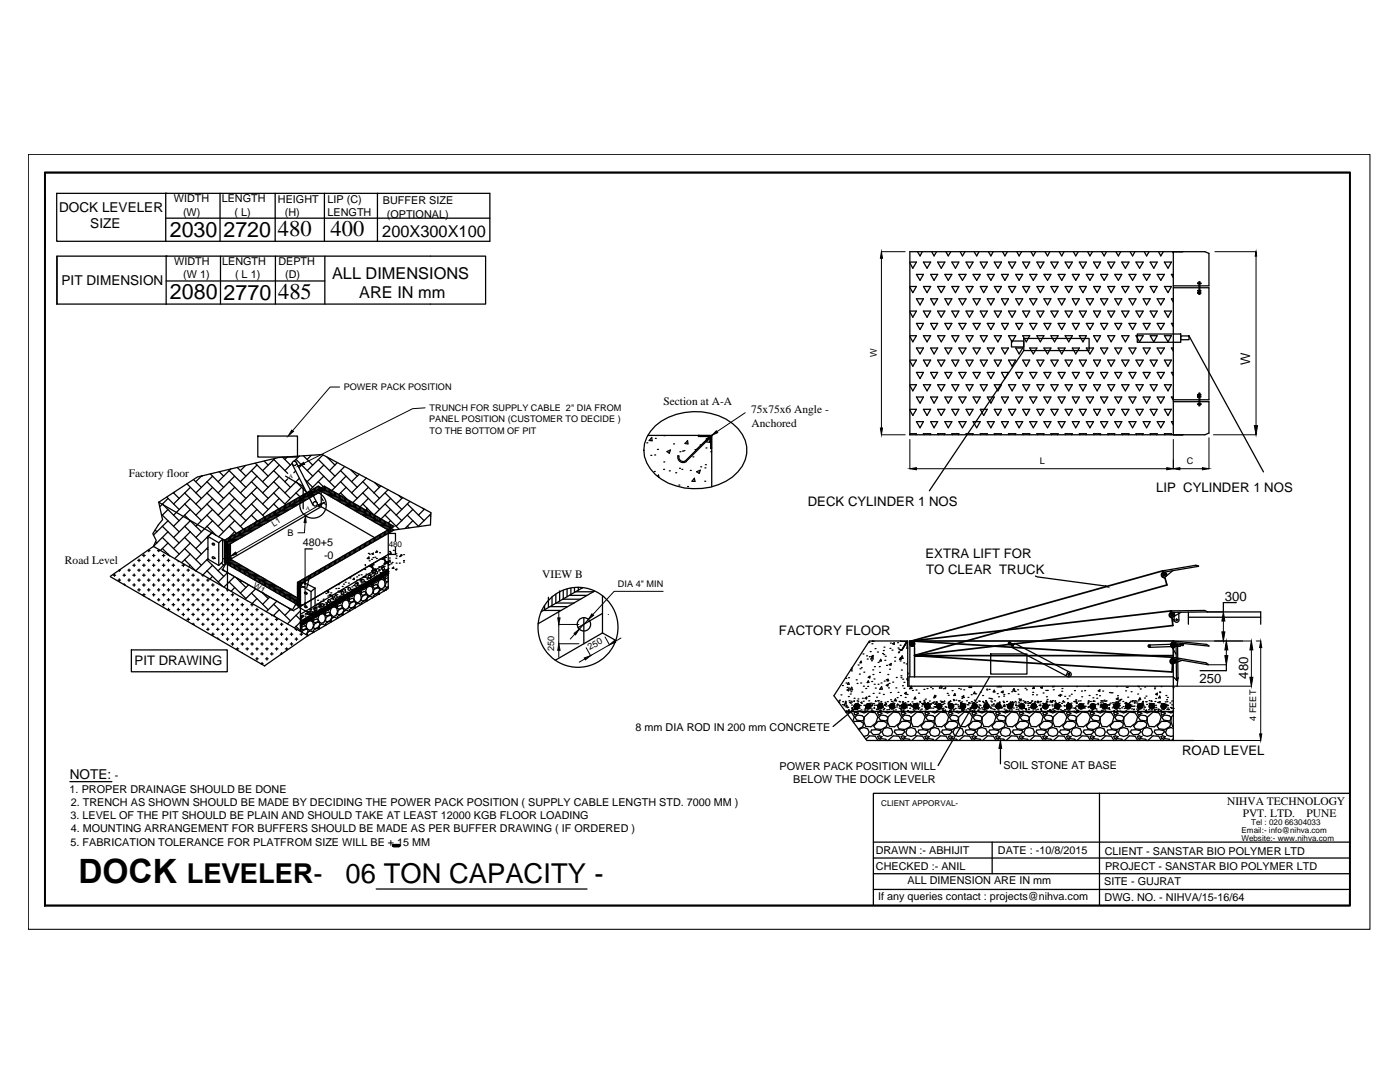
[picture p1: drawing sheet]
<svg xmlns="http://www.w3.org/2000/svg" width="279mm" height="216mm" viewBox="0 0 279 216" stroke-linecap="round" stroke-linejoin="round" font-family="sans-serif">
<defs><g id="words">
<text font-size="6.7" x="15.6" y="176.2">DOCK</text>
<g font-size="5.5">
<text x="37.3" y="176.2">LEVELER-</text>
<text x="69" y="176.2">06 TON CAPACITY -</text>
</g>
<g font-size="4.5">
<text x="55.5" y="47.1">480</text>
<text x="66" y="47.1">400</text>
<text x="55.5" y="59.7">485</text>
</g>
<g font-size="4.3">
<text x="33.9" y="47.2">2030</text>
<text x="44.6" y="47.3">2720</text>
<text x="33.9" y="59.7">2080</text>
<text x="44.6" y="59.8">2770</text>
</g>
<g font-size="3.3">
<text x="76.3" y="47.3">200X300X100</text>
<text x="66.3" y="55.6">ALL DIMENSIONS</text>
<text x="71.7" y="59.5">ARE IN mm</text>
</g>
<g font-size="2.7">
<text x="11.8" y="42.3">DOCK LEVELER</text>
<text x="18" y="45.6">SIZE</text>
<text x="12.3" y="56.8">PIT DIMENSION</text>
<text x="13.9" y="155.4">NOTE:</text>
</g>
<g font-size="2.6">
<text x="249.5" y="72.8" transform="rotate(-90 249.5 72.8)">W</text>
<text x="161.2" y="101.1">DECK CYLINDER 1 NOS</text>
<text x="230.7" y="98.2">LIP CYLINDER 1 NOS</text>
<text x="184.7" y="111.3">EXTRA LIFT FOR</text>
<text x="184.8" y="114.4">TO CLEAR TRUCK</text>
<text x="244.4" y="119.9">300</text>
<text x="155.5" y="126.6">FACTORY FLOOR</text>
<text x="26.9" y="132.7">PIT DRAWING</text>
<text x="239.4" y="136.2">250</text>
<text x="249.1" y="135.4" transform="rotate(-90 249.1 135.4)">480</text>
<text x="235.9" y="150.6">ROAD LEVEL</text>
</g>
<g font-size="2.3">
<text x="132.4" y="80.8">Section at A-A</text>
<text x="149.9" y="82.5">75x75x6 Angle -</text>
<text x="150" y="85.1">Anchored</text>
<text x="25.7" y="95.2">Factory floor</text>
<text x="13" y="112.5">Road Level</text>
<text x="108.2" y="115.3">VIEW B</text>
<text x="244.9" y="160.7">NIHVA TECHNOLOGY</text>
<text x="248" y="163.1">PVT. LTD.</text>
<text x="260.8" y="163.1">PUNE</text>
</g>
<g font-size="2.2">
<text x="34.7" y="40.4">WIDTH</text>
<text x="44.3" y="40.4">LENGTH</text>
<text x="55.5" y="40.4">HEIGHT</text>
<text x="65.4" y="40.5">LIP (C)</text>
<text x="76.4" y="40.8">BUFFER SIZE</text>
<text x="36.5" y="43">(W)</text>
<text x="46.8" y="43">( L)</text>
<text x="56.8" y="43.1">(H)</text>
<text x="65.4" y="43.1">LENGTH</text>
<text x="77.2" y="43.4">(OPTIONAL)</text>
<text x="34.8" y="52.9">WIDTH</text>
<text x="44.3" y="52.9">LENGTH</text>
<text x="55.6" y="52.9">DEPTH</text>
<text x="36.6" y="55.6">(W 1)</text>
<text x="46.9" y="55.6">( L 1)</text>
<text x="56.9" y="55.6">(D)</text>
<text x="60.4" y="109">480+5</text>
<text x="64.7" y="111.6">-0</text>
<text x="126.8" y="145.8">8 mm DIA ROD IN 200 mm CONCRETE</text>
<text x="22.9" y="155.4">-</text>
<text x="155.6" y="153.6">POWER PACK POSITION WILL</text>
<text x="200.3" y="153.4">SOIL STONE AT BASE</text>
<text x="13.9" y="158.2">1. PROPER DRAINAGE SHOULD BE DONE</text>
<text x="14.1" y="160.8">2. TRENCH AS SHOWN SHOULD BE MADE BY DECIDING THE POWER PACK POSITION ( SUPPLY CABLE LENGTH STD. 7000 MM )</text>
<text x="158.3" y="156.2">BELOW THE DOCK LEVELR</text>
<text x="14.1" y="163.5">3. LEVEL OF THE PIT SHOULD BE PLAIN AND SHOULD TAKE AT LEAST 12000 KGB FLOOR LOADING</text>
<text x="14.1" y="166.1">4. MOUNTING ARRANGEMENT FOR BUFFERS SHOULD BE MADE AS PER BUFFER DRAWING ( IF ORDERED )</text>
<text x="14.1" y="168.8">5. FABRICATION TOLERANCE FOR PLATFROM SIZE WILL BE + 15 MM</text>
<text x="174.8" y="170.5">DRAWN :- ABHIJIT</text>
<text x="174.8" y="173.6">CHECKED :- ANIL</text>
<text x="199.2" y="170.5">DATE : -10/8/2015</text>
<text x="220.5" y="170.6">CLIENT - SANSTAR BIO POLYMER LTD</text>
<text x="220.5" y="173.5">PROJECT - SANSTAR BIO POLYMER LTD</text>
<text x="175.2" y="179.5">If any queries contact : projects@nihva.com</text>
<text x="181.1" y="176.5">ALL DIMENSION ARE IN mm</text>
<text x="220.4" y="176.7">SITE - GUJRAT</text>
<text x="220.4" y="179.8">DWG. NO. - NIHVA/15-16/64</text>
</g>
<g font-size="1.8">
<text x="175" y="71.3" transform="rotate(-90 175 71.3)">W</text>
<text x="68.6" y="77.9">POWER PACK POSITION</text>
<text x="85.7" y="82.1">TRUNCH FOR SUPPLY CABLE 2&quot; DIA FROM</text>
<text x="85.7" y="84.3">PANEL POSITION (CUSTOMER TO DECIDE )</text>
<text x="85.7" y="86.5">TO THE BOTTOM OF PIT</text>
<text x="207.5" y="92.6">L</text>
<text x="236.9" y="92.6">C</text>
<text x="57.4" y="106.9">B</text>
<text x="123.3" y="117.1">DIA 4&quot; MIN</text>
<text x="110.6" y="129.9" transform="rotate(-90 110.6 129.9)">250</text>
<text x="117.7" y="129.8" transform="rotate(-30 117.7 129.8)">250</text>
<text x="250.7" y="143.8" transform="rotate(-90 250.7 143.8)">4 FEET</text>
</g>
<g font-size="1.6">
<text x="54.6" y="105.1" transform="rotate(-31 54.6 105.1)">L1</text>
<text x="77.6" y="109.1">480</text>
<text x="50.5" y="117.1" transform="rotate(30 50.5 117.1)">W1</text>
<text x="175.9" y="160.9">CLIENT APPORVAL-</text>
<text x="247.7" y="167.9">Website:- www.nihva.com</text>
<text x="247.8" y="166.3">Email:- info@nihva.com</text>
<text x="249.7" y="164.7">Tel : 020 66304033</text>
</g>
<g font-size="1.1">
<text x="57.6" y="95.4">A</text>
<text x="61" y="101.8">A</text>
</g>
</g></defs>
<!-- layer: 0 -->
<g fill="none" stroke="#000" stroke-width=".25">
<path d="M8.9 34.3h260.6v146.5h-260.6zM9 34.4h260.4v146.3h-260.4zM9 34.5h260.3v146.1h-260.3zM9 39.5v9.5M11.3 38.6h86.5v9.5h-86.5zM33.1 38.6h.1M33.1 38.6v9.5M43.9 38.6v9.5M54.9 38.6v9.5M64.7 38.6v9.5M75.3 38.6v9.5M11.4 51.1h85.5v9.6h-85.5z"/>
<path d="M11.4 51.2v9.6M33.1 43.5h64.7M33.2 51.1h.1M33.2 51.1v9.6M33.2 56.1h31.6M44 51.1v9.6M55 51.1v9.6M64.8 51.1v9.6M181.6 50.2h52.6v36.6h-52.6zM181.6 52.3h1.3l-.7 1.2-.6-1M181.6 57.2h1.3l-.7 1.2-.6-1.1M182.9 54.8h1.4l-.7 1.1z"/>
<path d="M182.9 59.6h1.4l-.7 1.2zM183.1 50.2l.5 .9 .5-.9M184.3 52.3h1.4l-.7 1.2zM184.3 57.2h1.4l-.7 1.2zM185.7 54.8h1.4l-.7 1.1zM185.7 59.6h1.4l-.7 1.2zM185.9 50.2l.5 .9 .5-.9M187.1 52.3h1.5l-.8 1.2zM187.1 57.2h1.5l-.8 1.2zM188.6 54.8h1.4l-.8 1.1zM188.6 59.6h1.4l-.8 1.2zM188.8 50.2l.4 .9 .6-.9"/>
<path d="M190 52.3h1.4l-.7 1.2zM190 57.2h1.4l-.7 1.2zM191.4 54.8h1.4l-.7 1.1zM191.4 59.6h1.4l-.7 1.2zM191.6 50.2l.5 .9 .5-.9M192.8 52.3h1.4l-.7 1.2zM192.8 57.2h1.4l-.7 1.2zM194.2 54.8h1.4l-.7 1.1zM194.2 59.6h1.4l-.7 1.2zM194.4 50.2l.5 .9 .5-.9M195.6 52.3h1.4l-.7 1.2zM195.6 57.2h1.4l-.7 1.2z"/>
<path d="M197 54.8h1.4l-.6 1.1zM197 59.6h1.4l-.6 1.2zM197.2 50.2l.6 .9 .4-.9M198.4 52.3h1.5l-.7 1.2zM198.4 57.2h1.5l-.7 1.2zM199.9 54.8h1.4l-.8 1.1zM199.9 59.6h1.4l-.8 1.2zM200.1 50.2l.4 .9 .6-.9M201.3 52.3h1.4l-.7 1.2zM201.3 57.2h1.4l-.7 1.2zM202.7 54.8h1.4l-.7 1.1zM202.7 59.6h1.4l-.7 1.2z"/>
<path d="M202.9 50.2l.5 .9 .5-.9M204.1 52.3h1.4l-.7 1.2zM204.1 57.2h1.4l-.7 1.2zM205.5 54.8h1.4l-.7 1.1zM205.5 59.6h1.4l-.7 1.2zM205.8 50.2l.4 .9 .5-.9M206.9 52.3h1.4l-.7 1.2zM206.9 57.2h1.4l-.7 1.2zM208.3 54.8h1.4l-.6 1.1zM208.3 59.6h1.4l-.6 1.2zM208.5 50.2l.6 .9 .4-.9M209.7 52.3h1.5l-.7 1.2z"/>
<path d="M209.7 57.2h1.5l-.7 1.2zM211.2 54.8h1.4l-.7 1.1zM211.2 59.6h1.4l-.7 1.2zM211.4 50.2l.5 .9 .5-.9M212.6 52.3h1.4l-.7 1.2zM212.6 57.2h1.4l-.7 1.2zM214 54.8h1.4l-.7 1.1zM214 59.6h1.4l-.7 1.2zM214.2 50.2l.5 .9 .5-.9M215.4 52.3h1.4l-.7 1.2zM215.4 57.2h1.4l-.7 1.2zM216.8 54.8h1.4l-.7 1.1z"/>
<path d="M216.8 59.6h1.4l-.7 1.2zM217.1 50.2l.4 .9 .5-.9M218.2 52.3h1.4l-.6 1.2zM218.2 57.2h1.4l-.6 1.2zM219.6 54.8h1.5l-.7 1.1zM219.6 59.6h1.5l-.7 1.2zM219.9 50.2l.5 .9 .4-.9M221.1 52.3h1.4l-.7 1.2zM221.1 57.2h1.4l-.7 1.2zM222.5 54.8h1.4l-.7 1.1zM222.5 59.6h1.4l-.7 1.2zM222.7 50.2l.5 .9 .5-.9"/>
<path d="M223.9 52.3h1.4l-.7 1.2zM223.9 57.2h1.4l-.7 1.2zM225.3 54.8h1.4l-.7 1.1zM225.3 59.6h1.4l-.7 1.2zM225.5 50.2l.5 .9 .5-.9M226.7 52.3h1.4l-.7 1.2zM226.7 57.2h1.4l-.7 1.2zM228.1 54.8h1.4l-.7 1.1zM228.1 59.6h1.4l-.7 1.2zM228.4 50.2l.4 .9 .5-.9M229.5 52.3h1.4l-.6 1.2zM229.5 57.2h1.4l-.6 1.2z"/>
<path d="M230.9 54.8h1.5l-.7 1.1zM230.9 59.6h1.5l-.7 1.2zM231.2 50.2l.5 .9 .5-.9M232.4 52.3h1.4l-.7 1.2zM232.4 57.2h1.4l-.7 1.2zM234 50.2l.2 .3M234.2 59.6h-.4l.4 .7M234.2 54.8h-.4l.4 .6M234.2 57.4h7.1v22.4h-7.1M236.1 50.2h-1.9h6.3l.8 .4v6.4h-7.1M239 58h.7v.1h-.7zM239 58.4h.7v.1h-.7z"/>
<path d="M239 56.5h.7v.1h-.7zM239.3 56.2h.2v2.5h-.2zM181.6 62.1h1.3l-.7 1.2-.6-1.1M181.6 67h1.3l-.7 1.2-.6-1M181.6 71.9h1.3l-.7 1.2-.6-1.1M181.6 76.8h1.3l-.7 1.2-.6-1.1M182.9 64.5h1.4l-.7 1.3zM182.9 69.4h1.4l-.7 1.2zM182.9 74.3h1.4l-.7 1.2zM182.9 79.2h1.4l-.7 1.2zM184.3 62.1h1.4l-.7 1.2zM184.3 67h1.4l-.7 1.2z"/>
<path d="M184.3 71.9h1.4l-.7 1.2zM184.3 76.8h1.4l-.7 1.2zM185.7 64.5h1.4l-.7 1.3zM185.7 69.4h1.4l-.7 1.2zM185.7 74.3h1.4l-.7 1.2zM185.7 79.2h1.4l-.7 1.2zM187.1 62.1h1.5l-.8 1.2zM187.1 67h1.5l-.8 1.2zM187.1 71.9h1.5l-.8 1.2zM187.1 76.8h1.5l-.8 1.2zM188.6 64.5h1.4l-.8 1.3zM188.6 69.4h1.4l-.8 1.2z"/>
<path d="M188.6 74.3h1.4l-.8 1.2zM188.6 79.2h1.4l-.8 1.2zM190 62.1h1.4l-.7 1.2zM190 67h1.4l-.7 1.2zM190 71.9h1.4l-.7 1.2zM190 76.8h1.4l-.7 1.2zM191.4 64.5h1.4l-.7 1.3zM191.4 69.4h1.4l-.7 1.2zM191.4 74.3h1.4l-.7 1.2zM191.4 79.2h1.4l-.7 1.2zM192.8 62.1h1.4l-.7 1.2zM192.8 67h1.4l-.7 1.2z"/>
<path d="M192.8 71.9h1.4l-.7 1.2zM192.8 76.8h1.4l-.7 1.2zM194.2 64.5h1.4l-.7 1.3zM194.2 69.4h1.4l-.7 1.2zM194.2 74.3h1.4l-.7 1.2zM194.2 79.2h1.4l-.7 1.2zM195.6 62.1h1.4l-.7 1.2zM195.6 67h1.4l-.7 1.2zM195.6 71.9h1.4l-.7 1.2zM195.6 76.8h1.4l-.7 1.2zM197 64.5h1.4l-.6 1.3zM197 69.4h1.4l-.6 1.2z"/>
<path d="M197 74.3h1.4l-.6 1.2zM197 79.2h1.4l-.6 1.2zM198.4 62.1h1.5l-.7 1.2zM198.4 67h1.5l-.7 1.2zM198.4 71.9h1.5l-.7 1.2zM198.4 76.8h1.5l-.7 1.2zM199.9 64.5h1.4l-.8 1.3zM199.9 69.4h1.4l-.8 1.2zM199.9 74.3h1.4l-.8 1.2zM199.9 79.2h1.4l-.8 1.2zM201.3 62.1h1.4l-.7 1.2zM201.3 67h1.4l-.7 1.2z"/>
<path d="M201.3 71.9h1.4l-.7 1.2zM201.3 76.8h1.4l-.7 1.2zM201.9 68h2.4v1.2h-2.4zM202.7 64.5h1.4l-.7 1.3zM202.7 69.4h1.4l-.7 1.2zM202.7 74.3h1.4l-.7 1.2zM202.7 79.2h1.4l-.7 1.2zM204.1 62.1h1.4l-.7 1.2zM204.1 67h1.4l-.7 1.2zM204.1 71.9h1.4l-.7 1.2zM204.1 76.8h1.4l-.7 1.2zM204.3 67.5h13.1v2.4h-13.1z"/>
<path d="M204.3 69.9l-18.8 28M205.5 64.5h1.4l-.7 1.3zM205.5 69.4h1.4l-.7 1.2zM205.5 74.3h1.4l-.7 1.2zM205.5 79.2h1.4l-.7 1.2zM206.9 62.1h1.4l-.7 1.2zM206.9 67h1.4l-.7 1.2zM206.9 71.9h1.4l-.7 1.2zM206.9 76.8h1.4l-.7 1.2zM208.3 64.5h1.4l-.6 1.3zM208.3 69.4h1.4l-.6 1.2zM208.3 74.3h1.4l-.6 1.2z"/>
<path d="M208.3 79.2h1.4l-.6 1.2zM209.7 62.1h1.5l-.7 1.2zM209.7 67h1.5l-.7 1.2zM209.7 71.9h1.5l-.7 1.2zM209.7 76.8h1.5l-.7 1.2zM211.2 64.5h1.4l-.7 1.3zM211.2 69.4h1.4l-.7 1.2zM211.2 74.3h1.4l-.7 1.2zM211.2 79.2h1.4l-.7 1.2zM212.6 62.1h1.4l-.7 1.2zM212.6 67h1.4l-.7 1.2zM212.6 71.9h1.4l-.7 1.2z"/>
<path d="M212.6 76.8h1.4l-.7 1.2zM214 64.5h1.4l-.7 1.3zM214 69.4h1.4l-.7 1.2zM214 74.3h1.4l-.7 1.2zM214 79.2h1.4l-.7 1.2zM215.4 62.1h1.4l-.7 1.2zM215.4 67h1.4l-.7 1.2zM215.4 71.9h1.4l-.7 1.2zM215.4 76.8h1.4l-.7 1.2zM216.8 64.5h1.4l-.7 1.3zM216.8 69.4h1.4l-.7 1.2zM216.8 74.3h1.4l-.7 1.2z"/>
<path d="M216.8 79.2h1.4l-.7 1.2zM218.2 62.1h1.4l-.6 1.2zM218.2 67h1.4l-.6 1.2zM218.2 71.9h1.4l-.6 1.2zM218.2 76.8h1.4l-.6 1.2zM219.6 64.5h1.5l-.7 1.3zM219.6 69.4h1.5l-.7 1.2zM219.6 74.3h1.5l-.7 1.2zM219.6 79.2h1.5l-.7 1.2zM221.1 62.1h1.4l-.7 1.2zM221.1 67h1.4l-.7 1.2zM221.1 71.9h1.4l-.7 1.2z"/>
<path d="M221.1 76.8h1.4l-.7 1.2zM222.5 64.5h1.4l-.7 1.3zM222.5 69.4h1.4l-.7 1.2zM222.5 74.3h1.4l-.7 1.2zM222.5 79.2h1.4l-.7 1.2zM223.9 62.1h1.4l-.7 1.2zM223.9 67h1.4l-.7 1.2zM223.9 71.9h1.4l-.7 1.2zM223.9 76.8h1.4l-.7 1.2zM225.3 64.5h1.4l-.7 1.3zM225.3 69.4h1.4l-.7 1.2zM225.3 74.3h1.4l-.7 1.2z"/>
<path d="M225.3 79.2h1.4l-.7 1.2zM226.7 62.1h1.4l-.7 1.2zM226.7 67h1.4l-.7 1.2zM226.7 71.9h1.4l-.7 1.2zM226.7 76.8h1.4l-.7 1.2zM227 66.6h8.6v1.7h-8.6zM228.1 64.5h1.4l-.7 1.3zM228.1 69.4h1.4l-.7 1.2zM228.1 74.3h1.4l-.7 1.2zM228.1 79.2h1.4l-.7 1.2zM229.5 62.1h1.4l-.6 1.2zM229.5 67h1.4l-.6 1.2z"/>
<path d="M229.5 71.9h1.4l-.6 1.2zM229.5 76.8h1.4l-.6 1.2zM230.9 64.5h1.5l-.7 1.3zM230.9 69.4h1.5l-.7 1.2zM230.9 74.3h1.5l-.7 1.2zM230.9 79.2h1.5l-.7 1.2zM232.4 62.1h1.4l-.7 1.2zM232.4 67h1.4l-.7 1.2zM232.4 71.9h1.4l-.7 1.2zM232.4 76.8h1.4l-.7 1.2zM234.2 79.2h-.4l.4 .7M234.2 74.3h-.4l.4 .7"/>
<path d="M234.2 69.4h-.4l.4 .7M234.2 64.5h-.4l.4 .7M235.6 67h1.7v.8h-1.7zM237.3 67l14.9 27.2M239 79.1h.7v.1h-.7zM239 78.7h.7v.1h-.7zM239.3 78.5h.2v2.5h-.2zM33.3 99.2l2.4 2.5M33.5 99.5l-1.6 1.6M34.6 98.3l1.1 1.2M34.8 98.2l-.2 .2M36.8 98.4l3.4 3.3"/>
<path d="M37.3 96.5l2.9 3M38 97.3l-3.4 3.3M38 99.5l-3.4 3.3M38.6 95.7l1.6 1.6M40.2 95h.1M40.2 95l-1.1 1.1M41.3 98.4l3.3 3.3M41.3 96.1l3.3 3.4M42 94.5l2.6 2.8M42.4 95l-3.3 3.4M42.4 97.3l-3.3 3.3M42.4 99.5l-3.3 3.3"/>
<path d="M43.7 94.1l.9 .9M45.7 98.4l3.4 3.3M45.7 96.1l3.4 3.4M45.7 93.9l3.4 3.4M46.1 93.6l-2.6 2.5M46.8 95l-3.3 3.4M46.8 97.3l-3.3 3.3M46.8 99.5l-3.3 3.3M47.3 93.3l1.8 1.7M49 92.9l-1 1M50.2 98.4l3.3 3.3M50.2 96.1l3.3 3.4"/>
<path d="M50.2 93.9l3.3 3.4M50.9 92.4l2.6 2.6M51.3 92.8l-3.3 3.3M51.3 95l-3.3 3.4M51.3 97.3l-3.3 3.3M51.3 99.5l-3.3 3.3M51.4 87h8v4.2h-8zM52.7 92l.8 .8M54.6 98.4l2.4 2.4M54.6 96.1l3.4 3.4M54.6 93.9l3.4 3.4M54.6 91.7l2.8 2.8"/>
<path d="M54.8 91.5l-2.4 2.4M55.7 92.8l-3.3 3.3M55.7 95l-3.3 3.4M55.7 97.3l-3.3 3.3M55.7 99.5l-3.3 3.3M56.4 91.2l1.6 1.6M57 95l3.5 2v4.5M57.4 91.2l-.5 .5M57.4 95.6l-.5 .5M58.3 92.5l-1.4 1.4M58.3 92.7l4.2 8.1M58.5 99.9v.7"/>
<path d="M58.8 99.8v.6M59 94l-.4 .3M59 99.6v.7M59.1 98.4l.8 .7M59.1 96.1l2.1 2.1M59.1 91.7l3.3 3.3M59.1 92.3l4.2 8M59.2 99.5v.7M59.5 99.3v.7M59.7 91l-1 1M59.7 95.4l-2.8 3M59.7 99.2v.7h1.2"/>
<path d="M60 99v.7M60.2 92.8l-.5 .5M60.2 97.3l-3.3 3.3M60.2 99.6h1.2M60.3 98.9v.7M60.6 90.9l1.8 1.9M60.6 99.4h1.2M60.8 98.6v.7M60.9 95.7l1.5 1.6M61 98.5v.7M61.1 99.1h1.1M61.3 98.3v.7"/>
<path d="M61.5 98.9h1.2M61.5 98.2v.7M61.7 98v.7M61.9 98.7h1.2M62 97.9v.7M62.1 90.9l-.8 .8M62.2 97.8v.6M62.3 98.4h1.2M62.5 97.6v.7M62.8 97.5v.6h1.1M63 97.3v.7M63.2 97.9h1.8"/>
<path d="M63.3 97.2v.6M63.5 96.1l1 1v.5M63.5 93.9l3.4 3.4M63.5 91.7l3.4 3.3M63.5 97v.7M63.6 97.6h1M63.8 97.1v.5M64 97.3v.1M64.1 97.4h.1M64.1 97.3v3.8M64.1 99.2l.4 .7M64.2 97.3v.1"/>
<path d="M64.3 98.1h1.2M64.4 90.8l-3.1 3.1M64.6 92.8l-3.3 3.3M64.6 95l-2.7 2.7M64.7 98.4h1.2M64.7 97v.7M65 97.2v.6M65.2 98.7h1.1M65.2 91.2l1.7 1.6M65.2 97.3v.7M65.5 97.5v.6M65.6 98.9h1.2"/>
<path d="M65.8 97.6v.7M65.9 91.5l-.1 .2M66 99.1h1.2M66 97.8v.6M66.4 99.4h1.2M66.5 98.1v.6M66.7 98.2v.7M66.9 99.6h1.1M67 98.3v.7M67.2 98.5v.7M67.3 92.3l-1.5 1.6M67.5 98.6v.7"/>
<path d="M67.7 98.8v.7M68 98.4l1.3 1.2-.1 .7M68 96.1l3.3 3.4M68 93.9l3.3 3.4M68 98.9v.7M68.3 99v.8M68.5 99.2v.7h-1.2M68.7 99.3v.7M68.8 93.1l-3 3M69 99.5v.7M69.1 95l-2.9 2.9v.7M69.1 97.3l-1.5 1.4"/>
<path d="M69.1 99.5h-.1M69.5 99.8v.7M69.7 99.9v.7M70 93.8l1.3 1.2M70.2 93.9h.1M71.7 94.6l-1.5 1.5M72.4 98.4l3.3 3.3M72.4 96.1l3.3 3.4M73.1 95.4l-2.9 3M73.5 97.3l-3.1 3M73.5 99.5l-1.6 1.6M74.8 96.3l.9 1"/>
<path d="M76 97l-1.4 1.4M76.8 98.4l3.4 3.3M77.4 97.7l-2.8 2.9M77.9 99.5l-3.3 3.3M79.6 98.9l.6 .6M80.4 99.3l-1.3 1.3M129.1 88.4h.1M129.3 86.9h12.7v10.2M129.9 90.9h.1M130.1 87.3v.6h-.5zM130.6 94.1h.1M130.7 90.8h.1"/>
<path d="M130.8 85a12.7 12.7 0 0 1 15.4-.5 6.4 6.4 0 0 1 0 10.7 12.9 12.9 0 0 1-14.2 .4 6.6 6.6 0 0 1-2.9-8.3l.7-1.2zM130.8 87.5h.1M131.2 89.7h.1M131.2 95.1l.2-.3 .1 .5M132.4 93.7h.1M132.5 92.2h.1M132.5 86.9h.1M133.1 90.1l.7-.3-.2 .6zM133.6 94h.1M134.4 88.6h.1M134.8 94.3h.1M135.3 90.9l.2 .1"/>
<path d="M135.3 91a1.08 1.08 0 0 0 .4 1.1 1.08 1.08 0 0 0 1.3 0M135.5 96.8h.1M135.6 93.4h.1M135.7 90.1h.1M136.1 93.7h.1M136.2 90h.1M136.5 89.9h.1M137.2 97.1h.1M137.2 87.9l.1 .7-.6-.1zM137.8 93.9h.1M138.3 91.2h.1M138.6 95.4l.1 .7-.6-.1z"/>
<path d="M138.7 89.7h.1M139 94.1l.8-.3-.3 .7zM139.4 86.9h.1M139.4 86.9v.2h2.4v2.4l.2-.2M139.7 88.8h.1M139.7 86.9l-.2 .2M139.8 93.1h.1M140 86.9l-.2 .2M140.3 86.9l-.2 .2M140.6 96h.1M140.6 86.9l-.2 .2M140.7 93.4h.1"/>
<path d="M140.8 92.7h.1M140.9 89.4h.1M141 86.9l-.2 .2M141.3 86.9l-.2 .2M141.6 87.4l.1 .9-.8-.1M141.6 86.9l-.2 .2M141.7 87.1l-4.8 4.8a.87 .87 0 0 1-1 0 .87 .87 0 0 1-.4-.9M141.8 90.1h.1M141.8 87.2l-4.8 4.8M141.8 89.5h.2M141.9 86.9l-.2 .2M142 87.1l-.2 .2"/>
<path d="M142 87.4l-.2 .2M142 87.7l-.2 .2M142 88l-.2 .2M142 88.4l-.2 .2M142 88.7l-.2 .2M142 89l-.2 .2M181.6 81.7h1.3l-.7 1.2-.6-1.1M181.6 86.5h1.3l-.1 .3M182.9 84.1h1.4l-.7 1.3zM184.3 81.7h1.4l-.7 1.2zM184.4 86.8l-.1-.3h1.4l-.1 .3M185.7 84.1h1.4l-.7 1.3z"/>
<path d="M187.1 81.7h1.5l-.8 1.2zM187.3 86.8l-.2-.3h1.5l-.2 .3M188.6 84.1h1.4l-.8 1.3zM190 81.7h1.4l-.7 1.2zM190 86.8v-.3h1.4l-.1 .3M191.4 84.1h1.4l-.7 1.3zM192.8 81.7h1.4l-.7 1.2zM192.9 86.8l-.1-.3h1.4l-.1 .3M194.2 84.1h1.4l-.7 1.3zM195.6 81.7h1.4l-.7 1.2zM195.7 86.8l-.1-.3h1.4l-.1 .3M197 84.1h1.4l-.6 1.3z"/>
<path d="M198.4 81.7h1.5l-.7 1.2zM198.6 86.8l-.2-.3h1.5l-.2 .3M199.9 84.1h1.4l-.8 1.3zM201.3 81.7h1.4l-.7 1.2zM201.4 86.8l-.1-.3h1.4l-.1 .3M202.7 84.1h1.4l-.7 1.3zM204.1 81.7h1.4l-.7 1.2zM204.2 86.8l-.1-.3h1.4l-.1 .3M205.5 84.1h1.4l-.7 1.3zM206.9 81.7h1.4l-.7 1.2zM207 86.8l-.1-.3h1.4v.3M208.3 84.1h1.4l-.6 1.3z"/>
<path d="M209.7 81.7h1.5l-.7 1.2zM209.9 86.8l-.2-.3h1.5l-.2 .3M211.2 84.1h1.4l-.7 1.3zM212.6 81.7h1.4l-.7 1.2zM212.7 86.8l-.1-.3h1.4l-.1 .3M214 84.1h1.4l-.7 1.3zM215.4 81.7h1.4l-.7 1.2zM215.5 86.8l-.1-.3h1.4l-.1 .3M216.8 84.1h1.4l-.7 1.3zM218.2 81.7h1.4l-.6 1.2zM218.3 86.8l-.1-.3h1.4v.3M219.6 84.1h1.5l-.7 1.3z"/>
<path d="M221.1 81.7h1.4l-.7 1.2zM221.2 86.8l-.1-.3h1.4l-.1 .3M222.5 84.1h1.4l-.7 1.3zM223.9 81.7h1.4l-.7 1.2zM224 86.8l-.1-.3h1.4l-.1 .3M225.3 84.1h1.4l-.7 1.3zM226.7 81.7h1.4l-.7 1.2zM226.8 86.8l-.1-.3h1.4l-.1 .3M228.1 84.1h1.4l-.7 1.3zM229.5 81.7h1.4l-.6 1.2zM229.6 86.8l-.1-.3h1.4v.3M230.9 84.1h1.5l-.7 1.3z"/>
<path d="M232.4 81.7h1.4l-.7 1.2zM232.5 86.8l-.1-.3h1.4l-.1 .3M234.2 80.2h7.1v6.2l-.8 .4h-6.3h1.9M234.2 84.1h-.4l.4 .7M239 80.6h.7v.1h-.7zM22 115l8.6-6 30.8 17.8M22 115.1l30.8 17.8M22.6 114.8h.5M22.8 114.5v.5M23.6 115.8h.5M23.8 113.8h.3M23.8 113.8v.2"/>
<path d="M23.8 115.5v.5M24.6 114.8h.4M24.8 114.5v.5M24.8 116.5v.2M24.9 116.7h.1M25.5 113.8h.5M25.5 115.8h.5M25.8 113.6v.4M25.8 115.5v.5M26.5 112.8h.5M26.5 114.8h.5M26.5 116.7h.5"/>
<path d="M26.8 112.5v.5M26.8 114.5v.5M26.8 116.5v.5M27.5 111.8h.5M27.5 113.8h.5M27.5 115.8h.5M27.5 117.7h.5M27.7 111.6v.5M27.7 113.6v.4M27.7 115.5v.5M27.7 117.4v.6M28.5 110.8h.5"/>
<path d="M28.5 112.8h.5M28.5 114.8h.5M28.5 116.7h.5M28.5 118.7h.5M28.7 110.6v.5M28.7 112.5v.5M28.7 114.5v.5M28.7 116.5v.5M28.7 118.5v.4M29.4 109.9h.5M29.4 111.8h.5M29.4 113.8h.5"/>
<path d="M29.4 115.8h.5M29.4 117.7h.5M29.7 109.7v.4M29.7 111.6v.5M29.7 113.6v.4M29.7 115.5v.5M29.7 117.4v.6M29.7 119.4v.1M30.5 110.8h.4M30.5 112.8h.4M30.5 114.8h.4M30.5 116.7h.4"/>
<path d="M30.5 118.7h.4M30.7 109.1h.1M30.7 110.6v.5M30.7 112.5v.5M30.7 114.5v.5M30.7 116.5v.5M30.7 118.5v.4M31 105.8l.3 .3M31 108.1l.3 .2M31.4 109.9h.5M31.4 111.8h.5M31.4 113.8h.5"/>
<path d="M31.4 115.8h.5M31.4 117.7h.5M31.4 119.7h.5M31.7 100.2l.7 3.5-1.9 2.8 .7 1.3-.6 1.2 2.9-2.9M31.7 100.2l7.7-5 16.2-3.9 8.7-.6 21.7 11.6-.1 2.4-7.3 1.1M31.7 100.2l13.7 7.9M31.7 109.7v.4M31.7 111.6v.5M31.7 113.6v.4M31.7 115.5v.5M31.7 117.4v.6M31.7 119.4v.5"/>
<path d="M32.4 100.6l3.3 3.3M32.4 109.4l1.5 1.5M32.4 107.2l3.3 3.3M32.4 105l3.3 3.3M32.4 102.8l3.3 3.3M32.4 110.8h.5M32.4 112.8h.5M32.4 114.8h.5M32.4 116.7h.5M32.4 118.7h.5M32.7 110.6v.5M32.7 112.5v.5"/>
<path d="M32.7 114.5v.5M32.7 116.5v.5M32.7 118.5v.4M33.4 111.8h.5M33.4 113.8h.5M33.4 115.8h.5M33.4 117.7h.5M33.4 119.7h.5M33.5 101.7l-1.2 1.2M33.5 110.5l-.1 .2M33.5 103.9l-2.9 2.9M33.5 108.3l-1.5 1.5"/>
<path d="M33.6 111.6v.5M33.6 113.6v.4M33.6 115.5v.5M33.6 117.4v.6M33.6 119.4v.5M34.3 112.8h.6M34.3 114.8h.6M34.3 116.7h.6M34.3 118.7h.6M34.6 112.5v.5M34.6 114.5v.5M34.6 116.5v.5"/>
<path d="M34.6 118.5v.4M35.4 111.8h.1M35.4 113.8h.4M35.4 115.8h.4M35.4 117.7h.4M35.4 119.7h.4M35.6 111.9v.2M35.6 113.6v.4M35.6 115.5v.5M35.6 117.4v.6M35.6 119.4v.5M36.3 112.8h.5"/>
<path d="M36.3 114.8h.5M36.3 116.7h.5M36.3 118.7h.5M36.6 112.5v.5M36.6 114.5v.5M36.6 116.5v.5M36.6 118.5v.4M36.8 105l3.4 3.3M36.8 102.8l3.4 3.3M36.8 100.6l3.4 3.3M36.8 111.7l2.3 2.3M36.8 109.4l3.4 3.4"/>
<path d="M36.8 107.2l3.4 3.3M37.3 113.8h.5M37.3 115.8h.5M37.3 117.7h.5M37.3 119.7h.5M37.6 113.6v.4M37.6 115.5v.5M37.6 117.4v.6M37.6 119.4v.5M38 101.7l-3.4 3.3M38 103.9l-3.4 3.3M38 106.1l-3.4 3.3"/>
<path d="M38 108.3l-3.1 3.2M38 110.5l-1.7 1.8M38 112.8l-.4 .3M38.3 114.8h.5M38.3 116.7h.5M38.3 118.7h.5M38.5 114.5v.5M38.5 116.5v.5M38.5 118.5v.4M39.3 115.8h.5M39.3 117.7h.5M39.3 119.7h.5"/>
<path d="M39.5 115.5v.5M39.5 117.4v.6M39.5 119.4v.5M40.3 114.8h.2M40.3 116.7h.4M40.3 118.7h.4M40.5 116.5v.5M40.5 118.5v.4M41.2 115.8h.5M41.2 117.7h.5M41.2 119.7h.5M41.3 109.4l.2 .3"/>
<path d="M41.3 105l1.8 1.8M41.3 102.8l3.3 3.3M41.3 100.6l3.3 3.3M41.3 113.9l3.1 3.1M41.3 111.7l3.3 3.3M41.3 107.2l.2 .2M41.5 107v4.6l2.2 1.2 .7-.7v-4.5l-.7 .7M41.5 111.5l-2.4 2.4M41.5 109.2l-2.4 2.5M41.5 115.5v.5M41.5 117.4v.6M41.5 119.4v.5"/>
<path d="M42.2 116.7h.5M42.2 118.7h.5M42.3 106.4l-.8 .6 2.2 1.3M42.4 101.7l-3.3 3.3M42.4 103.9l-3.3 3.3M42.4 106.1l-3.3 3.3M42.4 112.8l-1.9 1.9v.3M42.4 115l-.5 .5M42.5 116.5v.5M42.5 118.5v.4M42.8 111.4h.1M43.2 117.7h.5"/>
<path d="M43.2 119.7h.5M43.4 117.4v.6M43.4 119.4v.5M43.7 108.3v4.5M44.2 118.7h.5M44.2 112.3l.4 .5M44.4 118.5v.4M44.7 107.7l.7 2.8M44.8 107.9v4.4l15.2 8.7M44.9 107.9l-.1 .1M45.1 107.7v.2M45.1 108l-.3 .2"/>
<path d="M45.2 117.7h.4M45.2 119.7h.4M45.2 108.1l-.4 .3M45.3 112.1l-1.8 1.8M45.3 107.5v.6M45.3 108.1l-.5 .5M45.4 108.3l-.6 .6M45.4 108.5l-.6 .6M45.4 108.7l-.6 .6M45.4 114.3l-1.9 1.8M45.4 108.1v9.9M45.4 119.4v.5"/>
<path d="M45.4 108.1l19.3-11.1 13.9 8-19.2 11.2v4.5M45.4 111.9l14 8.1-1.1 1.7-13.9-8M45.4 108.6h.4M45.4 108.3h.8M45.4 111.3l-1 .2M45.4 111.9l-1 1.8M45.4 110l.4 .7M45.5 108.1h1.2M45.5 111.9h1M45.5 108.8l-.7 .7M45.6 107.4v.7M45.6 112v.7"/>
<path d="M45.7 112.1h1.2M45.7 107.2h.1M45.7 105l1.5 1.4M45.7 102.8l2.9 2.8M45.7 100.6l3.4 3.3M45.7 116.1l3.4 3.3M45.8 107.2v.7M45.8 112.2v.6M45.9 107.8h1.2M46 110l-1.2 1.1M46 110.2l-1.2 1.2M46 110.4l-1.2 1.2"/>
<path d="M46 110.6l-1.2 1.2M46 110.8l-1.2 1.2M46 111l-1.2 1.2M46 111.2l-1.1 1.1M46 111.4l-.4 .4M46 108.5v3.1l13.4 7.7M46 111.6h.1M46 108.5l-1.2 1.2M46 108.7l-1.2 1.2M46 108.9l-1.2 1.2M46 109.1l-1.2 1.2M46 109.3l-1.2 1.2"/>
<path d="M46 109.5l-1.2 1.2M46 109.7l-1.2 1.2M46 107.1v.7M46 112.3v.7M46.2 118.7h.4M46.2 112.3h1.1M46.3 106.9v.7M46.3 112.5v.6M46.4 107.6h1.1M46.4 118.5v.4M46.5 106.8v.7M46.5 112.6v.7"/>
<path d="M46.6 112.6h1.2M46.8 115.1l-2.1 2.1M46.8 106.7v.7h1.2M46.8 112.7v.7M46.8 101.7l-3.3 3.3M46.8 103.9l-3.2 3.2M46.8 106.1l-1.2 1.2M46.8 117.2l-.7 .8M47 112.8h1.2M47 106.5v.7M47 112.9v.7M47.1 115.2l2 2"/>
<path d="M47.1 119.7h.5M47.2 107.1h1.2M47.3 106.4v.7M47.3 113v.7M47.4 119.4v.5M47.4 113.1h1.2M47.6 106.2v.7M47.6 113.2v.6M47.6 106.9h1.2M47.8 106.1v.7M47.8 113.3v.7M47.9 113.3h1.1"/>
<path d="M48 106v.7M48 113.4v.7M48.1 106.6h1.1M48.2 115.9l-.2 .2M48.3 105.8v.7M48.5 105.7v.7h1.2M48.5 113.7v.7M48.7 113.8h1.2M48.8 105.5v.7M48.8 113.9v.7M49 106.1h1.1M49 105.4v.7"/>
<path d="M49 114v.7M49.2 114.1h1.1M49.3 105.3v.6M49.3 114.1v.7M49.3 119.9h.1M49.4 105.8h1.2M49.5 113.6h-1.2v.7M49.5 105.1v.7M49.5 114.3v.7M49.6 114.4h1.2M49.6 116.7l-1.6 1.6M49.8 105.6h1.2"/>
<path d="M49.8 105v.6M49.8 114.4v.7M50 114.6h1.2M50.1 104.8v.7M50.1 114.6v.7M50.2 118.3l3.3 3.4M50.2 102.8l1.2 1.2M50.2 100.6l2.6 2.6M50.2 105.4h1.2M50.3 104.7v.6M50.3 114.7v.7M50.5 114.8h1.1"/>
<path d="M50.5 104.5v.7M50.5 114.9v.6M50.7 105.1h1.1M50.8 104.4v.6M50.8 115v.7M50.9 115.1h1.2M51 117.5l-2.1 2.1M51 104.2v.7M51 115.2v.6M51.1 104.9h1.2M51.3 101.7l-3.3 3.3M51.3 103.9l-.4 .4"/>
<path d="M51.3 104.1v.6M51.3 115.3v.7M51.3 119.4l-1 1M51.3 115.3h1.2M51.5 103.9v.7h1.2M51.5 115.5v.6M51.7 115.6h1.2M51.8 103.8v.7M51.8 115.6v.7M52 104.4h1.1M52 103.6v.7M52 115.8v.6"/>
<path d="M52.2 115.8h1.2M52.3 103.5v.7M52.3 115.9v.7M52.3 118.3l1.2 1.1M52.4 104.1h1.2M52.4 118.3h.1M52.5 103.3v.7M52.5 116v.7M52.6 116.1h1.2M52.8 103.2v.7M52.8 116.2v.7M52.8 103.9h1.2"/>
<path d="M53 103.1v.7M53 116.3v.7M53.1 116.3h1.1M53.3 102.9v.7h1.2M53.3 116.5v.7M53.5 116.6h1.2M53.5 102.8v.7M53.5 116.6v.7M53.7 103.3h1.2M53.8 102.6v.7M53.8 116.8v.6M53.8 119.1l-1.4 1.5"/>
<path d="M53.9 116.9h1.2M54 102.5v.7M54 116.9v.7M54.1 103.1h1.2M54.3 102.4v.7M54.3 117v.7M54.3 117.1h1.2M54.5 102.2v.7h1.2M54.5 117.2v.7M54.6 100.6l1 1M54.8 102.1v.7M54.8 117.3v.7"/>
<path d="M54.8 117.3h1.2M55 102.6h1.2M55 101.9v.7M55 117.5v.7M55.2 117.6h1.2M55.3 119.9l-2.2 2.2M55.3 101.8v.7M55.3 117.6v.7M55.4 102.4h1.2M55.5 101.7v.6M55.5 117.7v.7M55.6 117.8h1.2"/>
<path d="M55.8 101.5v.7M55.8 117.9v.7M55.9 102.1h1.1M56 101.4v.6M56 118v.7M56.1 118.1h1.1M56.3 101.2v.7h1.2M56.3 118.2v.7M56.5 101.1v.6M56.7 101.6h1.2M56.8 100.9v.7M56.8 118.5v.6"/>
<path d="M57 118.6h1.1M57 100.8v.6M57 118.6v.7M57.2 101.4h1.1M57.2 100.6v.7M57.2 118.8v.6M57.4 118.8h1.2M57.5 100.5v.6M57.5 118.9v.7M57.6 101.1h1.2M57.7 118.3h-1.2v.7M57.8 100.3v.7"/>
<path d="M57.8 119.1v.6M57.8 119.1h1.2M58 100.2v.7h1.2M58 119.2v.7M58.2 119.3h1.2M58.3 100v.7M58.3 119.4v.6M58.4 100.6h1.2M58.5 119.5v.7M58.8 119.6v.7M58.9 100.4h1.1M59 119.8v.7"/>
<path d="M59.1 119.8h.3M59.2 119.9v.7M59.3 100.1h1.2M59.5 116.1l-.1 .2M59.6 116.4l-.2 .2M59.7 116v.4l-.3 .4M59.8 116.5l-.4 .5M60 116.6l-.6-.3v.6M60 116.9l-.6 .5M60 117.1l-.6 .6M60 117.3l-.6 .6M60 118.9l-.6 .7h-.7"/>
<path d="M60 116.6v9.4M60 116.6l-.6 .6M60 117.5l-.6 .5M60 117.7l-.6 .6M60 117.9l-.6 .6M60 118.1l-.6 .6M60 118.3l-.6 .6M60 118.5l-.6 .6M60 118.7l-.6 .6M60 119.1l-.6 .6M60 119.4l-.6 .5M60 119.6l-.6 .6"/>
<path d="M60 119.8l-.6 .6M60 120l-.6 .5M60 115.8v.7M60.3 115.7v.6M60.5 115.5v.7M60.6 116.2l2.3 1.2M60.7 116.1l-.7 .7 2.1 1.2M60.8 115.4v.7M60.8 117l-1.4 .4M60.9 109.5h1.4M61 115.2v.7M61.3 115.1v.7"/>
<path d="M61.5 114.9v.7M61.7 115.5l-.5 1.8M61.7 114.8v.7M62 114.7v.7M62.1 118v4.6M62.2 114.5v.7M62.5 114.4v.7M62.8 114.2v.7M62.9 117.4v4.5l-.8 .7-2.1-1.3M62.9 117.4l-.8 .6M63 114.1v.7M63.3 113.9v.8"/>
<path d="M63.4 119.8h.1M63.5 113.8v.7M63.8 113.7v.7M64 113.5v.7M64 120h.1M64.1 101.1l10.7 6.2M64.1 101.1l-18.7 10.8M64.2 113.4v.7M64.5 119.6h.1M64.5 119.9h.1M64.5 113.2v.7M64.7 113.1v.7"/>
<path d="M65 113v.6M65 118.4h.1M65.2 112.8v.7M65.3 120h.1M65.4 118.3h.1M65.4 118.9h.1M65.5 112.7v.6M65.5 117.8l.1 .3h-.2zM65.7 118.7l.3-.1-.1 .2zM65.8 112.5v.7M65.9 119.5h.1M65.9 119.9v.1"/>
<path d="M66 118.3h.1M66 112.4v.6M66.1 119.4h.1M66.2 112.2v.7M66.3 118.8l-.2 .1M66.3 119.2h.1M66.4 119.4h.1M66.4 118.9v.2h-.1zM66.4 120h.1M66.4 119.6h.1M66.5 112.1v.6M66.7 111.9v.7"/>
<path d="M66.9 119.7h.1M66.9 118.8h.1M66.9 119.9h.1M66.9 119.6h.1M66.9 118.4v.1l.1-.1M67 119.9h.1M67 111.8v.7M67 117.4h.1M67.1 119.8h.1M67.2 118.7h.1M67.2 111.6v.7M67.3 119.3h.1"/>
<path d="M67.3 119.7h.1M67.4 119.1h.1M67.4 119.9h.1M67.5 118h.1M67.5 116.6h.1M67.5 119.6h.1M67.5 111.5v.7M67.5 118.1h.1M67.5 117.4h.1M67.6 120h.1M67.6 119.8h.1M67.7 119.7h.1"/>
<path d="M67.7 119.4h.1M67.7 119.1l.1-.1zM67.7 118.1h.1M67.7 119.9h.1M67.7 100.1h1.2M67.7 111.4v.6M67.8 119.3h.1M67.8 119.9h.1M67.8 119.7h.1M67.8 118.9h.1M67.9 119.1h.1M67.9 119.4h.1"/>
<path d="M67.9 118h.1M67.9 119.7h.1M68 119.2l-.1-.1-.1 .2M68 119.4h.1M68 119.9h.1M68 111.2v.7M68 119.5h.1M68.1 118.7h.1M68.1 119.6h.1M68.1 119.9h.1M68.2 118h.1M68.2 119.8h.1"/>
<path d="M68.2 100.4h1.2M68.3 118.6h.1M68.3 119.2h.1M68.3 119.9l-.4 .5-.5 .1M68.3 111.1v.7M68.3 119.1h.1M68.3 117.8v.1l-.1 .1zM68.3 117h.1M68.3 117.7h.1M68.3 119.4h.1M68.3 119.3h.1M68.4 119.4h.1"/>
<path d="M68.4 119.1h.1M68.4 119.6h.1M68.4 119.2h.1M68.5 119.5h.1M68.5 110.9v.7M68.6 119.1h.1M68.6 116.6h.1M68.6 117.5h.1M68.6 119.6h.1M68.6 119.4h.1M68.6 119.5h.1M68.6 100.6h1.2"/>
<path d="M68.6 118.9h.1M68.7 110.8v.7M68.8 119.1h.1M68.8 118.9h.1M68.8 118.7h.1M68.8 118.8h.1M68.8 119.3h.1M68.8 118.1h.1M68.8 118.2h.1M68.9 116.2h.1M68.9 119.4h.1M68.9 119.2h.1"/>
<path d="M68.9 117.7l-.1 .1zM69 118.8h.1M69 110.6v.7M69 100.9h1.2M69.1 117.2h.1M69.1 118.9h.1M69.1 119.5l-.3 .1M69.1 119.1h.1M69.1 118.6h.1M69.1 119h.1M69.2 119.1h.1M69.2 119.3h.1"/>
<path d="M69.2 118.9h.1M69.2 118.2h.1M69.2 118.6h.1M69.2 110.5v.7M69.3 118.7h.1M69.3 119.2h.1M69.3 119.6l.5-.2-.2 .4-.3-.2M69.4 118.7h.1M69.4 118.8h.1M69.4 118.5h.1M69.4 118.6h.1M69.5 101.1h1.1"/>
<path d="M69.5 110.3v.8M69.5 116.3h.1M69.5 118.9h.1M69.5 118.5h.1M69.5 118.6h.1M69.6 118.3h.1M69.6 119h.1M69.6 117.3h-.1M69.6 118.9h.1M69.6 118.6h.1M69.7 115.2h.1M69.7 119h.1"/>
<path d="M69.7 118.4h.1M69.7 118.5h.1M69.7 110.2v.7M69.8 119.6l.5-.2 .3 .1 .1 .4-.7 .3-.3-.2zM69.8 118.5h.1M69.8 118.6h.1M69.9 118.3h.1M69.9 101.4h1.2M69.9 118.7h.1M69.9 115.1l.1 .2-.3-.1M70 118.7h.1M70 118.3h.1"/>
<path d="M70 100v.7M70 110.1v.7M70 118.2h.1M70.1 118.6h.1M70.1 118.3h.1M70.2 117.7h.1M70.2 118.4h.1M70.2 118.2h.1M70.2 117.1h.1M70.2 100.2v.7M70.2 109.9v.7M70.3 118.6h.1"/>
<path d="M70.3 118.1h.1M70.3 118.2h.1M70.3 118.5h.1M70.3 118h.1M70.3 117.8l-.1 .1M70.4 117.9h.1M70.4 118.4h.1M70.4 118h.1M70.5 117.5h.1M70.5 118.1h.1M70.5 116.9h.1M70.5 100.3v.7"/>
<path d="M70.5 109.8v.7M70.6 118.4h.1M70.6 118.5l.1 .2-.4 .3-.5 .1M70.7 117.9h.1M70.7 115.4v.2h-.2zM70.7 118.3h.1M70.7 118.1h.1M70.7 100.5v.7M70.7 109.6v.7M70.8 118.1h.1M70.8 101.9h1.1M70.8 118.4h-.1"/>
<path d="M70.8 117.4h.1M70.8 117.9h.1M70.8 117.7h.1M70.8 118h.1M70.8 118.6l.6-.3 .5 .3 .2 .7-.3 .7-.5 .3-.5-.4-.2-.5zM70.9 116.1h.1M70.9 118.1h.1M70.9 118h.1M70.9 117.6h.1M71 117.5h.1M71 100.6v.7M71 109.5v.7"/>
<path d="M71 117.7h.1M71.1 117.2h.1M71.1 118.1h.1M71.1 117.8h.1M71.1 117.7h.1M71.2 115.1h.1M71.2 115.8h.1M71.2 117.8h.1M71.2 117.4h.1M71.2 102.1h1.2M71.2 117.7h.1M71.2 100.8v.6"/>
<path d="M71.2 109.4v.6M71.3 116.2h.1M71.3 117.9h.1M71.3 117.8h.1M71.3 116.8h.1M71.3 116.5l.1-.1 .1 .1zM71.4 117.5h.1M71.4 117.4h.1M71.5 117.9h.1M71.5 100.9v.7h-1.2M71.5 109.2v.7M71.6 117.6h.1"/>
<path d="M71.6 114.8h.1M71.6 117.5h.1M71.6 116.8h.1M71.6 102.4h1.2M71.7 117.9h.1M71.7 117.7h.1M71.7 117.9l-.6 .4M71.7 117.4h.1M71.7 101.1v.6M71.7 109.1v.6M71.8 116.8h.1M71.8 117.2h.1"/>
<path d="M71.8 117.3h.1M71.8 117.1h.1M71.8 115.9h.1M71.8 118h.4l-.3 .4-.2-.2zM71.8 117.5h.1M71.9 115.6h.1M71.9 117.7h.1M71.9 117.4h.1M71.9 117.6h.1M71.9 117.2h.1M72 117.3h.1M72 117.6h.1"/>
<path d="M72 101.2v.7M72 108.9v.7M72 116.7h.1M72 117h.1M72.1 114.7h.1M72.1 115.6h.1M72.1 119.8l.1-.7 .7-.4h.4l.1 .4-.4 .5-.6 .3-.3-.1M72.1 102.6h1.2M72.1 116.9h.1M72.1 116v.1zM72.2 116.5h.1M72.2 117.1h.1"/>
<path d="M72.2 116.9h.1M72.2 118.3l.5-.3 .3 .1v.4l-.6 .3-.3-.2zM72.2 115.6h.1M72.2 117.5h.1M72.2 101.4v.6M72.2 108.8v.6M72.3 117.4h.1M72.3 117.1h.1M72.3 117.3h.1M72.4 116.9h.1M72.4 117.3h.1M72.4 117.3h-.1"/>
<path d="M72.4 100.6l2.1 2.1M72.5 117.2h.1M72.5 116.8h.1M72.5 101.5v.7M72.5 108.6v.7M72.5 116.9h.1M72.6 116.8h.1M72.5 117.1h.1M72.5 115.1h.1M72.6 115.1h.1M72.6 115.1l-.1 .1M72.7 117.1h.1"/>
<path d="M72.7 116.9h.1M72.7 117h.1M72.7 116h.1M72.7 116.6h.1M72.7 101.7v.6M72.7 108.5v.6M72.8 113.6h.1M72.8 115.1h.1M72.8 115.2h.1M72.8 117.1h.1M72.9 115h.1M72.9 116.2h.1"/>
<path d="M72.9 116.7h.1M72.9 116.6h.1M72.9 112.7l.1 .2M72.9 103.1h1.2M73 116.2h.1M73 117.1h.1M73 116.3h.1M73 101.8v.7M73 108.3v.7M73 116.9h.1M73 117.2v.1l-.3 .3-.6 .1M73 116.5h.1"/>
<path d="M73 114.6h.1M73.1 116.7h.1M73.1 115.3h.1M73.1 116.6h.1M73.1 116.3h.1M73.1 120l-.1-.1-.5 .1-.4 .3 .1 .2M73.2 116.4h.1M73.2 115.5h.1M73.2 118.5l.5 .4 .5-.3 .3-.6-.1-.8-.6-.3-.6 .3-.2 .8 .3 .5M73.2 102v.6M73.2 108.2v.7M73.2 101.3l-.1 .6"/>
<path d="M73.3 116.5h.1M73.3 116.9h.1M73.3 119.9h.1M73.3 116.2h.1M73.3 116.6h.1M73.3 111.4l.3-.3 .1 .4zM73.3 116.8h.1M73.3 103.3h1.2M73.4 116.8h.1M73.3 116.4h.1M73.4 115.4l.1 .1h-.2zM73.4 116.4h.1"/>
<path d="M73.5 116.5h.1M73.5 116.9h.1M73.5 102.1v.7M73.5 108v.7M73.5 110.4h.1M73.5 116.1h.1M73.5 116.7h.1M73.5 116.3h.1M73.5 101.7l-.2 .3M73.6 116.5h.1M73.6 114.5h.1M73.6 116.3h.1"/>
<path d="M73.7 111.9h.1M73.7 116.5h.1M73.7 110.6h.1M73.7 114.7h.1M73.7 102.2v.7h-1.2M73.7 107.9v.7M73.8 115.4h.1M73.8 116.6h.1M73.8 113h.1M73.8 115.9h.1M73.8 116.1h.1M73.8 116.3h.1"/>
<path d="M73.8 113h.3l.3 .6M73.9 116.5h.1M73.9 116.4h.1M73.9 116h.1M73.9 116.1h.1M74 114.9h.1M74 102.4v.7M74 107.8v.6M74 115.9h.1M74 116h.1M74 115.2h.1M74 114.6h.1"/>
<path d="M74 116.1h.1M74 116.2h.1M74 115.8v.1M74.1 113.2h.1M74.1 116.3h.1M74.1 115.9h.1M74.1 113h.1M74.1 116.5l-.6 .4M74.1 111.6h.1M74.1 115h.1M74.1 115.8h.1M74.1 116.1h.1"/>
<path d="M74.2 116.1h.1M74.2 116.7l.4-.1-.3 .4-.2-.1zM74.2 112.7l.2-.1-.6 .4M74.2 113.9h.1M74.2 103.9h1.2M74.2 102.5v.7M74.2 107.6v.7M74.2 110.5l.3-.1-.1 .2zM74.3 116.1h.1M74.3 115.9h.1M74.3 113.9v.1M74.3 113.8v.1"/>
<path d="M74.3 115.8h.1M74.3 112.8l.3 .8M74.4 119.3l-.4-.3-.5 .1-.2 .3v.5M74.4 115.9h.1M74.4 116.1h.1M74.4 113.8h-.1M74.4 111.3h.1M74.4 112.6l-.1 .2M74.4 114.2l.1 .2h-.1zM74.4 115.5h.1M74.5 113.6l-.1 .2M74.5 115.5h.1"/>
<path d="M74.5 112.7h.1M74.5 102.7v.6M74.5 107.5v.7M74.5 116.9l.6-.3 .2 .1 .1 .5-.6 .2-.4-.2zM74.5 115.6h.1M74.6 115.9h.1M74.6 116h.1M74.6 115.6l-.1 .1M74.6 115.6h.1M74.6 113.5l.2 .1M74.6 114.2h.1M74.6 114.7h.1"/>
<path d="M74.6 104.1h1.2M74.6 114.8l.1 .1h-.1zM74.7 115.8h.1M74.7 115.4h.1M74.7 114.5h.1M74.7 115.6h.1M74.7 102.8v.7M74.7 107.3v.7M74.8 116h.1M74.8 111.2h.1M74.8 114.3h.1M74.8 115.7h.1"/>
<path d="M74.9 115.3h.1M74.9 113.6h-.2M74.9 113.5h.1M74.9 113.8h.1M74.9 115.4h.1M74.9 115.8h.1M74.9 113.6l-.6 .4M75 102.9v.7h-1.2M75 107.2v.7M75 115.1h.1M75 115.6h.1M75 115.4v.1"/>
<path d="M75.1 115.5h.1M75.1 113.7v.1h-.1zM75.1 104.4h1.2M75.1 111.4h.1M75.1 114.9h.1M75.1 115.1h.1M75.1 115.3h.1M75.2 110h.1M75.2 115.7h.1M75.2 110v.2h-.2zM75.2 115.1h.1M75.2 103.1v.7"/>
<path d="M75.2 107v.7M75.3 115.5h.1M75.4 115.3h.1M75.4 115.8v.1l-.3 .4-.5 .1-.1-.1M75.4 114.9h.1M75.5 115.6h.1M75.5 115.2h.1M75.5 115h.1M75.5 103.2v.7M75.5 106.9v.7M75.5 114.9h.1M75.5 115.3h.1"/>
<path d="M75.5 104.6h1.2M75.5 118.6h.1M75.5 113.9h.1M75.5 118.6v-.1l-.6 .1-.4 .3v.3M75.5 115.1h.1M75.6 113.7h.1M75.6 115.5h.1M75.6 115.1h.1M75.6 113.1h.1M75.6 115.8l.6-.2 .5 .2 .1 .8M75.6 115.9l-.2 .8M75.7 115.4h.1"/>
<path d="M75.7 115.1h.1M75.7 111.6h.1M75.7 113.8h.1M75.7 103.4v.7M75.7 106.7v.8M75.7 110.3h.1M75.7 117.7l-.3 .6-.6 .3-.3-.2 .1-.7 .6-.4 .5 .1 .1 .3M75.8 114.7h.1M75.8 115.3h.1M75.9 115.2h.1M75.9 114.9h.1M75.9 114.6h.1"/>
<path d="M75.9 115.1h.1M75.9 114.3h.1M75.9 114.2v.2zM76 104.9h1.1M76 103.5v.7M76 106.6v.7M76 114.9h.1M76 114.4h.1M76 115.2h.1M76 114.9v.1zM76.1 113.5h.1M76.1 113.3h.1"/>
<path d="M76.1 115.1h.1M76.2 114.5h.1M76.2 114.9h.1M76.2 114.8h.1M76.2 111.6h.1M76.2 103.6v.7M76.2 106.5v.7M76.3 114.6h.1M76.3 111.5v.1M76.4 113.1h.1M76.4 114.8h.1M76.4 105.1h1.2"/>
<path d="M76.4 114.9h.1M76.4 114.5h.1M76.4 111.5l-.1 .1M76.4 111.5h.2M76.5 103.8v.7M76.5 106.3v.7M76.5 114.4h.1M76.5 115.1l-.6 .4h-.1M76.5 113.8l-.1 .1zM76.6 114.4h.1M76.6 114.5h.1M76.6 114.7h.1"/>
<path d="M76.6 114.8h.1M76.6 115.3l.3-.1-.2 .4-.2-.1zM76.6 111.6l.3 .6M76.6 113.9h.1M76.6 114.3h.1M76.7 113h.1M76.7 111.2l.2-.1-.7 .4M76.7 112.4h.1M76.7 113.7h.1M76.7 103.9v.7M76.7 106.2v.7M76.7 117.9l-.3-.2h-.5l-.3 .4v.4"/>
<path d="M76.7 111.5l.4 .6M76.8 114.1h.1M76.8 114.6h.1M76.8 114.8h.1M76.8 114.9l.2 .1 .5-.1M76.8 105.4h1.2M76.8 111.3v.1M76.8 102.8l2.8 2.8M76.8 100.6l3.4 3.3M76.8 112.3v.1M76.9 117.8h.1M76.9 114.1h.1"/>
<path d="M76.9 116.6l-.3 .7-.6 .2-.4-.3-.3-.5M76.9 111.1v.1M76.9 111.3h-.1M76.9 112.2v.1M76.9 114.2h.1M76.9 111.2h.1M76.9 112.3h.1M77 114.6h.1M77 114.1h.1M77 104.1v.7M77 106v.7M77 114.4h.1"/>
<path d="M77.1 114h.1M77.1 114.4h.1M77.1 112.1h.1M77.1 114.6h.1M77.2 114.6h.1M77.2 114.2h.1M77.2 112.5h.1M77.2 113.8h.1M77.2 105.6h.5v.7M77.2 104.2v.7M77.2 105.9v.7M77.3 113.9h.1"/>
<path d="M77.3 113.8h.1M77.3 113.7l-.1 .1M77.3 112.5h.1M77.4 114.4h.1M77.4 114.1h.1M77.4 112.1l-.7 .4 .1-.1M77.4 112.1l-.2 .1M77.4 112.7h.1M77.4 113.4h.1M77.4 115.6h.1M77.4 113.7v.8M77.5 115.3l-.6 .2-.1 .4 .4 .1 .3-.1"/>
<path d="M77.5 114.5l-17.5 10.4h.3l-.3 .4v-.1M77.5 117.2l-.7 .4 .1 .2M77.5 110.6v-4.8l-13.4-7.8-18.7 10.9v-.7l-.6-.4 18.7-10.8 15.1 8.8-18.6 10.8M77.5 110.6v6.8l-16.1 9.4M77.5 116l-.5 .3-.2 .7 .4 .2 .3-.1M77.5 112.1l.3-.3 .1 .4zM77.5 110.6l-18.9 11.2M77.5 114.4l-17.5 10.4M77.5 113.7l-17.5 10.4M77.5 113.6l-17.5 10.4M77.5 112.2l-17.5 10.4M77.5 106.4h1.4v1.5"/>
<path d="M77.7 112.7h.1M77.7 111.4h.1M77.7 104.5v.7M77.7 110h.1M77.9 101.7l-1.9 1.9M77.9 103.9l-.4 .5v.6M77.9 104.7v.6M77.9 105.5v.6M78 110.2v.3l-.2-.1zM78 112.5h.1M78.2 104.8v.5M78.2 105.5v.5"/>
<path d="M78.2 113.4h.1M78.2 112.2h.1M78.5 105v.2M78.5 105.6v.2M78.5 109.8h.1M78.5 113.2l.1 .2h-.2zM78.9 109.1v1.5h-1.4M79 111.4h.1M79 110.5h.1M79.1 112.4h.1M79.1 113.7l-.2-.1h.3l-.1 .1M79.1 110.9h.1"/>
<path d="M79.7 112.4h.1M79.7 111.1h.1M79.9 110.8l.3-.1-.1 .2zM80.1 110.8h.1M80.5 112.2h.1M80.5 111.9h.1M80.6 110.7h.1M81.3 105l.3 .3M81.3 102.8l2.3 2.3M81.3 100.6l3.3 3.3M81.8 100l-2.7 2.8M82.4 101.7l-3.3 3.3"/>
<path d="M82.4 103.9l-1.5 1.5M84.3 101.4l.3 .3M84.7 101.6l-1.2 1.2M85.7 102.8l.3 .2M86 102.5l-2.5 2.5M109.4 119.2v2M110.2 119.1v1.7M110.9 118.5v1.9M111.7 117.9v2M112.3 119.6h3.6M112.4 117.8v1.7M113.2 117.5v1.6"/>
<path d="M113.6 118.8h3.6M113.9 117.4v1.2M114.7 117.2v1M114.9 118.1h3.6M115.4 117.2v.6M116.2 117.3v.1M116.3 117.3l-8.3 4.8M118.6 118l-11.2 6.5M120.2 118.9v7.4M206.6 114.9l.5 .2 13.5 1.8M232.1 114.2v-.3l.1 .3 7-1.3-.6-.1-6.5 1.1 .1 .4a.48 .48 0 0 1 .6 .5M234 113.9l-1.4 1.2"/>
<path d="M26.2 129.7h19.2v4.3h-19.2zM32.4 120.7h.5M32.7 120.4v.5M33.4 121.6h.5M33.6 121.4v.4M34.3 120.7h.6M34.6 120.4v.5M35.4 121.6h.4M35.6 121.4v.5M36.3 120.7h.5M36.3 122.6h.5M36.6 120.4v.5"/>
<path d="M36.6 122.4v.5M37.3 121.6h.5M37.3 123.6h.5M37.6 121.4v.5M37.6 123.3v.5M38.3 120.7h.5M38.3 122.6h.5M38.5 124.6h.3M38.5 120.4v.5M38.5 122.4v.5M38.5 124.3v.3M39.3 121.6h.5"/>
<path d="M39.3 123.6h.5M39.5 121.4v.5M39.5 123.3v.5M40.3 120.7h.4M40.3 122.6h.4M40.3 124.6h.4M40.5 120.4v.5M40.5 122.4v.5M40.5 124.3v.5M41.2 121.6h.5M41.2 123.6h.5M41.2 125.6h.5"/>
<path d="M41.5 121.4v.5M41.5 123.3v.5M41.5 125.3v.5M42.2 120.7h.5M42.2 122.6h.5M42.2 124.6h.5M42.2 126.5h.5M42.5 120.4v.5M42.5 122.4v.5M42.5 124.3v.5M42.5 126.3v.5M43.2 121.6h.5"/>
<path d="M43.2 123.6h.5M43.2 125.6h.5M43.4 121.4v.5M43.4 123.3v.5M43.4 125.3v.5M43.4 127.3v.1M43.6 127.5h.1M44.2 120.7h.5M44.2 122.6h.5M44.2 124.6h.5M44.2 126.5h.5M44.4 120.4v.5"/>
<path d="M44.4 122.4v.5M44.4 124.3v.5M44.4 126.3v.5M45.2 121.6h.4M45.2 123.6h.4M45.2 125.6h.4M45.2 127.5h.4M45.4 121.4v.5M45.4 123.3v.5M45.4 125.3v.5M45.4 127.3v.5M46.2 120.7h.4"/>
<path d="M46.2 122.6h.4M46.2 124.6h.4M46.2 126.5h.4M46.2 128.5h.4M46.4 120.4v.5M46.4 122.4v.5M46.4 124.3v.5M46.4 126.3v.5M46.4 128.2v.5M47.1 121.6h.5M47.1 123.6h.5M47.1 125.6h.5"/>
<path d="M47.1 127.5h.5M47.1 129.5h.5M47.4 121.4v.5M47.4 123.3v.5M47.4 125.3v.5M47.4 127.3v.5M47.4 129.3v.4M48.1 120.7h.5M48.1 122.6h.5M48.1 124.6h.5M48.1 126.5h.5M48.1 128.5h.5"/>
<path d="M48.4 120.4v.5M48.4 122.4v.5M48.4 124.3v.5M48.4 126.3v.5M48.4 128.2v.5M48.4 130.2v.1M49.1 121.6h.5M49.1 123.6h.5M49.1 125.6h.5M49.1 127.5h.5M49.1 129.5h.5M49.3 121.4v.5"/>
<path d="M49.3 123.3v.5M49.3 125.3v.5M49.3 127.3v.5M49.3 129.3v.4M50.1 120.7h.5M50.1 122.6h.5M50.1 124.6h.5M50.1 126.5h.5M50.1 128.5h.5M50.1 130.5h.5M50.3 120.4v.5M50.3 122.4v.5"/>
<path d="M50.3 124.3v.5M50.3 126.3v.5M50.3 128.2v.5M50.3 130.2v.5M51.1 121.6h.4M51.1 123.6h.4M51.1 125.6h.4M51.1 127.5h.4M51.1 129.5h.4M51.1 131.5h.4M51.3 121.4v.5M51.3 123.3v.5"/>
<path d="M51.3 125.3v.5M51.3 127.3v.5M51.3 129.3v.4M51.3 131.2v.5M52 122.6h.5M52 124.6h.5M52 126.5h.5M52 128.5h.5M52 130.5h.5M52.1 132.4h.4M52.3 122.4v.5M52.3 124.3v.5"/>
<path d="M52.3 126.3v.5M52.3 128.2v.5M52.3 130.2v.5M52.3 132.2v.4M53 123.6h.5M53 125.6h.5M53 127.5h.5M53 129.5h.5M53 131.5h.5M53.3 123.3v.5M53.3 125.3v.5M53.3 127.3v.5"/>
<path d="M53.3 129.3v.4M53.3 131.2v.5M54 122.6h.1M54 124.6h.5M54 126.5h.5M54 128.5h.5M54 130.5h.5M54.2 122.7v.2M54.2 124.3v.5M54.2 126.3v.5M54.2 128.2v.5M54.2 130.2v.5"/>
<path d="M54.6 122.8l.3 .3M54.6 120.6l3.4 3.3M55 123.6h.5M55 125.6h.5M55 127.5h.5M55 129.5h.5M55.2 123.3v.5M55.2 125.3v.5M55.2 127.3v.5M55.2 129.3v.4M55.7 121.7l-1.2 1.2M56 124.6h.4"/>
<path d="M56 126.5h.4M56 128.5h.4M56 130.5h.2M56.2 124.3v.5M56.2 126.3v.5M56.2 128.2v.5M56.2 130.2v.3M57 125.6h.4M57 127.5h.4M57 129.5h.4M57.2 125.3v.5M57.2 127.3v.5"/>
<path d="M57.2 129.3v.4M57.6 121.3l.4 .4M57.9 126.5h.5M57.9 128.5h.5M58.1 121.6l-1.2 1.2M58.2 126.3v.5M58.2 128.2v.5M58.9 125.6h.3M58.9 127.5h.5M59.1 125l.9 .9M59.1 122.8l.9 .9M59.1 120.6l.9 .8"/>
<path d="M59.1 120.5l-.2 .2M59.2 125.5v.3M59.2 127.3v.5M59.9 126.5h.5M60 123h.1M60 124.5h.1M60 124.3h.1M60 124.9h.1M60 123.4h.1M60 121.9l-2.6 2.6M60 125.4l.2 .7M60 124.1l-1.2 1.2"/>
<path d="M60 120.2l-.6 .5M60 120.4l-.4 .4M60 120.6l-.3 .2M60 120.8l-.2 .1M60 123.7h.1M60 123.2h.1M60.1 124.3h.1M60.1 124.2h.1M60.1 126.3v.5M60.2 124.4h.1M60.2 123.2h.1M60.2 124.1h.1"/>
<path d="M60.2 124.3h.1M60.3 122.9l-.1 .1zM60.3 124.4h.1M60.3 123.1v.1l-.1 .1zM60.3 126.2v-.3l.7-.3h.4l.1 .4-.5 .6M60.3 122.8h.1M60.3 124.1v.1M60.3 124.2h.1M60.4 124.2h.1M60.4 122.9h.1M60.4 123h.1M60.4 124h.1"/>
<path d="M60.4 124.1h.1M60.6 124.2h.1M60.6 124.1h.1M60.6 123.8h.1M60.7 124.3h.1M60.7 124h.1M60.7 124.1h.1M60.8 123.7h.1M60.8 124h.1M60.8 123.8h.1M60.8 123.9h.1M60.9 122.5h.1"/>
<path d="M60.9 123h.1M60.9 124h.1M61 123.3h.1M61 123.8h.1M61 122.5h.1M61 122.4h.1M61 123.5h.1M61.1 124.9l.2 .5 .5 .4 .5-.3 .3-.7-.2-.7-.5-.3-.6 .3-.2 .8h-.3l-.5 .2-.1 .4 .3 .2 .6-.3v-.3M61.1 123.5h.1M61.1 124.2l-.3 .3-.4 .1M61.1 123.8h.1M61.2 122.1h.1"/>
<path d="M61.2 123.7h.1M61.3 123.1h.1M61.3 123.9h.1M61.3 123.8h.1M61.3 123.7h.1M61.4 122.6h.1M61.4 123.9h.1M61.4 123.5h.1M61.4 126.8h.1M61.4 123.2h.1M61.4 126.8l-8.6 6.1M61.5 123.6h.1"/>
<path d="M61.5 122.7h.1M61.5 123.5h.1M61.5 123.8h.1M61.5 123.2h.1M61.5 123.8v.1M61.6 123.2h.1M61.7 123.7h.1M61.7 123.6h.1M61.8 123.2h.1M61.8 123h.1M61.8 121.9h.1M61.8 122.1h.1"/>
<path d="M61.9 123.4h.1M61.9 123.4l-.1 .1M61.9 123.4v.1M61.9 121.4v.2h.1l-.1-.2M61.9 122.6h.1M62 121.6h.1M62.1 123.3h.1M62.1 123.4h.1M62.2 122.5h.1M62.2 123h.1M62.2 123.3h.1M62.2 122.8h.1"/>
<path d="M62.2 123.2h.1M62.3 122.1h.1M62.3 123.2h.1M62.3 123.5h.3l-.2 .4-.2-.2zM62.3 122.8h.1M62.3 123.4h.1M62.4 122.3h.1M62.4 123.2h-.1M62.4 123.2h.1M62.4 121.3h.1M62.4 123h.1M62.5 126.3l-.4-.4-.4 .1-.4 .3 .1 .4"/>
<path d="M62.5 122.7h.1M62.5 122.5h.1M62.5 123h.1M62.5 122.6h.1M62.6 122.6h.1M62.6 123h.1M62.6 122.5h-.1M62.6 122.7h.1M62.6 121.3h.1M62.6 123.7l.8-.1 .1 .4-.6 .3-.4-.2zM62.7 123.1h.1M62.7 121.7h.1"/>
<path d="M62.7 123.2h.1M62.7 121.4h.1M62.7 124.6l.6-.4h.5l.1 .4-.4 .6-.6 .2-.3-.1M62.7 124.5l-.2 .8M62.8 122.4h.1M62.8 122.7h.1M62.8 123h.1M62.8 121.9v.2zM62.9 123h.1M62.9 122.7h.1M62.9 122.4h.1M63 121.8h.1"/>
<path d="M63 122.3h.1M63 122.8h.1M63 120.9h.1M63 122.2h.1M63 122.9h.1M63.1 122.6h.1M63.1 122.2h.1M63.1 122.4h.1M63.2 122.8h.1M63.3 122.4h.1M63.3 122.2h.1M63.3 122.8h.1"/>
<path d="M63.3 120.6l-.1 .1M63.3 122.6h.1M63.3 122.1h.1M63.4 122.7h.1M63.4 122.5h.1M63.4 120.7h.1M63.5 122.8h.1M63.5 122.1h.1M63.5 122.8l-.3 .3-.5 .1M63.5 122v.1M63.6 122.2h.1M63.6 122.6h.1"/>
<path d="M63.6 120.7h.1M63.6 125.4v.2M63.6 122h.1M63.6 125.4l-.1-.1-1 .5 .1 .2 .2 .1M63.7 121.1h.1M63.7 121.7h.1M63.7 122.4h.1M63.7 121.3h.1M63.7 122.1h.1M63.7 125.4h.1M63.8 122.2h.1M63.8 120.3h.1"/>
<path d="M63.9 122.4h.1M63.9 121.8h.1M63.9 121l-1 .3M63.9 121.9h.1M63.9 122h.1M63.9 120.6l.1 .2h-.1zM63.9 120.2l-.1 .1M63.9 121h.1M64 122.2h.1M64 121.8h.1M64.1 121.6h.1M64.1 122.1h.1"/>
<path d="M64.1 121.8h.1M64.1 121.9h.1M64.1 122.2h.1M64.1 121.3l.1 .1-.1 .1zM64.1 121.1h.1M64.1 122.3h.1M64.2 121.7h.1M64.3 121.9h.1M64.4 121.6h.1M64.4 122h.1M64.5 121.8h.1M64.5 122h.1"/>
<path d="M64.5 120.6h.1M64.5 121.5h.1M64.6 120.9h.1M64.6 121.7h.1M64.6 120.6h.1M64.7 121.7h.1M64.7 121.3h.1M64.7 124.1l-.6 .3-.4-.3-.3-.6 .3-.8 .6-.3 .5 .3 .2 .7-.3 .7M64.7 122.1h.3l-.2 .4-.2-.2zM64.8 121.9h.1M64.8 121.4h.1M64.8 121.3h.1"/>
<path d="M64.8 121.8h.1M64.8 124.9l-.3-.4-.5 .1-.3 .3 .1 .5M64.9 121.2h.1M64.9 121.7h.1M64.9 121.6h.1M64.9 121.5h.1M65 120.3h.1M65 121.4h.1M65 122.4l.5-.3 .3 .1 .1 .5-.7 .2-.3-.2zM65 121.3h.1M65 121.2h.1M65.1 120.6h.1"/>
<path d="M65.1 121.6h.1M65.1 121.1v.1M65.1 121.2h.1M65.2 121h.1M65.2 121.4h.1M65.2 121.6h.1M65.3 121.2h.1M65.3 121.3h.1M65.3 120.3v.1h-.1zM65.4 120.7h.1M65.4 121.4h.1M65.4 121.5h.1"/>
<path d="M65.5 120.2h.1M65.5 121.1h.1M65.5 121h.1M65.6 121.1h.1M65.6 121.4h.1M65.6 121.2v.1M65.6 120.9h.1M65.6 121.2h.1M65.7 120.6h.1M65.7 121.3h.1M65.7 121h.1M65.8 121.2h.1"/>
<path d="M65.9 120.5h.1M65.9 120.8h.1M65.9 121.3l-.4 .5h-.5M65.9 120.7h.1M66 120.1h.1M66 124.1v.1M66 124.1l-.1-.1-.5 .1-.4 .3 .1 .3M66.1 120.9h.1M66.1 121h.1M66.1 120.6v.1M66.1 120.8h.1M66.1 120.7h.1"/>
<path d="M66.1 120.6h.1M66.2 120.9h.1M66.2 120.5h.1M66.2 123.2l-.3 .6-.6 .3-.3-.2 .1-.7 .6-.4h.4l.2 .4M66.3 120.2h.1M66.3 120.4h.1M66.3 120.6h.1M66.3 120.5h.1M66.4 120.7h.1M66.5 120.3h.1M66.5 120.9h.1M66.5 123l-.4-.3-.3-.5 .3-.9 .6-.2 .5 .2 .2 .8-.3 .7-.5 .2"/>
<path d="M66.6 120.2h.1M66.6 120.6h.1M66.6 120.7h.1M66.6 120.5h.1M66.7 120.4h.1M66.8 120h.1M66.8 120.7h.1M66.9 120.4h.1M66.9 120h.1M66.9 120.6h.1M67 120.2h.1M67 120.3h.1"/>
<path d="M67.1 120.8l.3-.1-.2 .4-.3-.1zM67.1 120.3h.1M67.2 120.4h.1M67.2 120.3h.1M67.2 123.5l-.3-.3h-.5l-.3 .4 .1 .5M67.2 120.5h.1M67.2 120.1h.1M67.4 120h.1M67.4 121l.5-.2h.3l.1 .5-.6 .3-.4-.3zM67.5 120.2h.1M67.6 120.1h.1M67.6 120.2h.1"/>
<path d="M67.7 120.2h.1M67.6 120.1v.1M67.8 120h.1M67.8 120.1h.1M68.3 122.8v-.2l-.6 .1-.4 .3 .2 .3M68.5 121.5l-.4-.1-.6 .4-.2 .7 .4 .2 .6-.3M68.6 121.5v.3l-.3 .6M69.6 122v.1M69.6 122l-.3-.2h-.5l-.3 .4 .1 .5M69.7 120.7l-.1-.7-.5-.3-.6 .3-.3 .8 .3 .5 .4 .3 .5-.2 .3-.7M69.9 120.4l.6-.3h.4l.1 .4-.3 .5-.7 .3-.3-.2zM70.8 121.3v.1"/>
<path d="M70.8 121.3l-.1-.1-.6 .2-.4 .3 .1 .2M71.9 120.6v.1M71.9 120.6l-.3-.2-.4 .1-.4 .3 .1 .5M108.4 121.8h3.6M108.7 120.8v.9M109.7 121h3.6M111.1 120.3h3.5M116.5 123.3v5.2M120.2 126.3l-9.4 5.5M120.2 126.3l2.7 1.5M120.2 122.4l-4.8 2.8M167.4 139.9h.1"/>
<path d="M167.5 139.7h.1M167.8 138.7h.1M168.1 136.8h.1M168.8 135.4h.1M168.8 139.9l-.1 .2zM168.8 136.3h.1M169.1 137.2h.1M169.1 137.7l.3-.2-.1 .4zM169.2 129.4h.1M169.3 139h.1M169.3 135.2h.1M169.3 136.2l.2 .3h-.4z"/>
<path d="M169.4 137.3h.1M169.4 139.8h.1M169.7 138.5h.1M169.8 139.9h.1M169.8 138h.1M169.9 133.9h.1M169.9 133.4l.1 .3-.2-.1M170 137.1l.2 .5-.6 .1zM170.4 139.3h.1M170.4 139.8h.1M170.9 135.7h.1M171 139.8h.1"/>
<path d="M171 136.4h.1M171.2 139.9h.1M171.2 139.5h.1M171.3 132.7h.1M171.5 134.5h.1M171.6 133.4h.1M171.8 136.3h.1M171.8 131.9l.1 .3-.3 .1zM171.9 133.2h.1M172 138.1h.1M172.1 139.3h.1M172.2 130.5h.1"/>
<path d="M172.3 139.9h.1M172.3 136.9h.1M172.4 134.1h.1M172.6 139.3l.4-.2-.1 .4zM172.8 137.4h.1M172.9 130.9h.1M173.1 131.5h.1M173.2 137h.1M173.3 135.9l.1 .3h-.3zM173.3 135.1l.3-.2v.4zM173.4 139.8h.1M173.4 139h.1"/>
<path d="M173.4 128.2h.1M173.5 131h.1M173.7 130h.1M173.9 131.8h.1M173.9 131l.4-.2-.1 .3zM174 136h.1M174 128.5h.1M174.1 127.9h.3M174.1 131l.2 .5h-.5zM174.2 133.7h.1M174.2 134.6h.1M174.3 138.4h.1"/>
<path d="M174.4 135.5h.1M174.5 136.5h.1M174.5 133h.1M174.6 129.4h.1M174.7 140h.1M174.7 137.3h.1M174.7 139.8h.1M174.9 139.1h.1M175.1 130.1h.1M175.1 139.8h.1M175.2 132.2h.1M175.2 136.5h.1"/>
<path d="M175.3 139.8h.1M175.4 138.3h.1M175.5 133h.1M175.5 134.2h.1M175.8 140h.1M175.8 131.5l.1 .4h-.3zM175.8 136.3h.1M176 137l-.4 .6 .5-.1-.1-.5M176.1 130.4h.1M176.3 129.8h.1M176.3 138.6h.1M176.4 130.6h.1"/>
<path d="M176.4 129.1h.1M176.5 135.9h.1M176.6 131.8h.1M176.7 131h.1M176.9 135.6h.1M176.9 136.8l.4-.3-.1 .4zM176.9 132.8h.1M177.2 134.6h.1M177.2 135.5l.1 .3-.2 .1zM177.3 137.3h.1M177.4 136.4h.1M177.4 132.6h.1"/>
<path d="M177.5 133.5h.1M177.5 132.6l.4-.2-.1 .3zM177.6 129.4h.1M177.7 138.2h.1M177.7 128.3h.1M177.7 139.6h.1M177.9 140h.1M178 129.7h.1M178.2 136.1h.1M178.2 128.5l.3-.3-.1 .4zM178.5 131.9h.1M178.6 131.2h.1"/>
<path d="M178.7 139.5l.1 .3h-.3zM178.7 139.9h.1M178.8 137.3h.1M178.9 135.2h.1M179 139.2h.1M179.1 128.2h.1M179.2 129.3h.1M179.2 138.1h.1M179.3 130.2h.1M179.4 130.1h.1M179.4 140h.1M179.5 129.5l.5 .3z"/>
<path d="M179.6 131.9h.1M179.6 128.7h.1M179.7 138.8h.1M179.7 127.9l1.3 .1M179.7 131.2l.1 .3-.3 .1zM179.8 134.8h.1M179.8 135.2h.1M179.9 133.7h.1M180.1 130.9l.1 .5h-.5zM180.1 136.8h.1M180.1 135.5h.1M180.4 132.3h.1"/>
<path d="M180.4 137.3h.1M180.4 136.2h.1M180.5 138.4l.4-.3-.1 .4zM180.7 139.2h.1M180.9 132.5h.1M180.9 129.3h.1M180.9 128l-1 1.7M181 138.6h.1M181 128l-1 1.8 1-1.8M181 128v1.3h.2M181.1 135.7h.1M181.1 134.2h.1"/>
<path d="M181.2 134.5h.1M181.2 135.2l-.2 .3h.2M181.6 128.5l.2 .4 .3 .1M181.6 128.5v-.6v.6M181.6 128.5v6.6M181.8 136.9l.2 .5h-.5zM182.1 137.8h.1M182.5 127.9v7.2M182.6 139.1l.2 .3-.4 .1zM182.8 137.7h.1M183.3 138.3h.1M183.5 140h.1"/>
<path d="M184.4 137.6h.1M184.4 139.8h.1M184.4 139.9h.1M184.7 139.5h.1M185 137.4h.1M185.5 139.9h.1M185.7 137.1h.1M186.1 137.4h.1M186.3 139.2h.1M186.6 138.7l.1 .4h-.3zM186.7 138.9h.1M187.6 139.9h.1"/>
<path d="M187.7 136.9l-.2 .4h.5l-.2-.4M187.9 137h.1M188 140l.1 .1h-.2zM188.4 140l.1-.1v.1zM188.4 137.4l.3-.2v.2M189 138.4h.1M189.2 138.7h.1M189.4 140h.1M189.7 139.8l-.1 .2zM190 137.8h.1M190.3 139.6h.1M190.3 139.8h.1"/>
<path d="M190.6 138.4l.1 .3-.4 .1zM190.8 139.7h.1M191.3 139.8h.1M191.3 137.4h.1M191.4 139.8h.1M191.7 137.5h.1M192 139.3h.1M192 139l.3-.2v.4zM192.3 139.2h.1M192.3 137.6h.1M192.9 139.8h.1M193.2 139.2h.1"/>
<path d="M193.6 136.9l-.2 .3h.5l-.1-.3M193.8 138.6h.1M194.5 139.7h.1M194.5 138.1l.1 .3h-.3zM194.7 138.4h.1M195.3 139.9h.1M195.5 139.9h.1M195.6 138.1h.1M196.1 140h.1M196.1 138.8h.1M196.7 139.8h.1M196.9 137.5h.1"/>
<path d="M196.9 137.7h.1M197.4 139.3h.1M197.4 137.6h.1M197.5 135.1l-10.3 17.7M197.7 139.4h.1M197.7 139.9h.1M197.7 130.5h7.2v4h-7.2zM197.9 139.5h.1M198.4 137.7l.2 .4h-.4zM198.5 139.8h.1M198.9 137h.1M199 138.4h.1"/>
<path d="M199.3 139h.1M199.4 136.9l-.1 .1h.5v-.1M199.8 138.1l.4-.2v.3zM200.2 139.9h.1M200.3 138.9h.1M200.3 138.6h.1M200.9 140h.1M201.2 138.4h.1M201.7 128.6l.3 .2-.3-.2M201.8 128.5l.3 .1-.3-.1M201.9 138h.1M202.4 137.9h.1"/>
<path d="M202.4 137.4l.1 .3h-.3zM202.4 128.6l-.2-.1-.2 .2-.1 .2 .3 .1M202.5 128.4l11 5.7a.49 .49 0 0 1 .2 .7 .49 .49 0 0 1-.6 .2l-11.1-5.8zM202.6 140h.1M202.6 138h.1M203.1 137.6h.1M203.2 138.5h.1M203.3 139.5h.1M203.5 139.7h.1M203.7 139.8l-.2-.1 .3-.2v.3M204.1 139.8h.1M204.6 137.3h.1"/>
<path d="M204.6 140l.1 .2h-.3zM204.8 137.6h.1M205.8 139.9h.1M205.9 139.8h.1M206.1 138.6h.1M206.1 138.1h.1M206.3 137l.1 .3-.3 .1zM206.6 140h.1M206.9 138.7h.1M207.2 139.9v.2h-.2zM207.7 140h.1M207.7 137.2l.3-.2v.3z"/>
<path d="M207.7 137.3h.1M208.2 138.3h.1M208.7 137.8h.1M208.8 139h.1M208.9 139.9l.1 .2h-.2zM209 139.6h.1M209 137.8h.1M209.7 139.8l.1 .3h-.2zM210 139.8h.1M210.1 139.8h.1M210.1 136.9v.1l.3-.1M210.2 137.6h.1"/>
<path d="M210.6 139.8h.1M211.3 138.8l.4-.2-.1 .3zM211.7 138.7h.1M211.9 137.9h.1M211.9 137.4h.1M212.2 139.8l.1 .2h-.2zM212.5 139h.1M213 139.4h.1M213.2 134l-.5 .8M213.4 138.9h.1M213.8 138.5h.1M214.3 140h.1"/>
<path d="M214.4 137.8h.1M214.7 139.6h.1M214.7 139.8l-.1 .2h.3l-.1-.2M214.9 137h.1M215.2 139.9h.1M215.6 139.8h.1M215.8 137.9h.1M215.9 139h.1M216.5 137.8h.1M217.1 137h.1M217.2 139.8h.2M217.4 138.8h.1"/>
<path d="M217.6 140h.1M218.1 139.2h.1M218.3 139.8l-.1 .1 .1-.1M218.4 139.9h.1M218.8 138.6h.1M218.9 139.3h.1M219.2 137.9l.3-.3v.4zM219.4 138.8h.1M219.7 139.8h.1M219.7 139.8h.2M219.9 139.8h.1M220.1 137.9h.1"/>
<path d="M220.3 139.9h.1M220.3 139.7h.1M220.6 139.9h.1M220.7 139.8h.1M221.4 138.2h.1M221.7 138.2h.1M221.9 138.2h.1M222.8 139.5l.4-.3-.1 .4zM222.8 137h.1M223 138.8h.1M223.2 139.9h.1M223.4 139.8l.2-.2 .1 .2"/>
<path d="M223.7 139.5h.1M224.1 140h.1M224.6 137.9h.1M224.8 137.1h.1M225 137.1h.1M225.1 139.1h.1M225.6 139.9h.1M225.7 138h.1M226 139.8h.1M226.2 139.9h.1M226.5 139.8h.1M226.6 139.8h.1"/>
<path d="M227 138.5h.1M227.1 136.9l.2 .1v-.1M227.1 139.8h.1M227.5 139.2l.1 .4h-.3zM227.6 137.5h.1M228 140h.1M228.1 140l.1 .1h-.1zM228.4 139.3h.1M228.4 137.1h.1M228.7 138.9h.1M229.3 139.8h.1M229.3 128.7l6.3-.2v.5l-6.3 .2"/>
<path d="M229.3 128.7l-.2 .2 .3 .2M229.5 128.7v.5M229.8 139.8l.1 .2h-.1zM230.4 137.4h.1M230.4 137.1h.1M230.5 140h.1M230.6 139.4h.1M230.6 138.5l.4-.2-.1 .4zM231.4 138.1h.1M231.5 138.2h.1M231.5 138.9l.1 .3h-.4zM231.7 137h.1"/>
<path d="M232.7 138.8h.1M232.8 139.6h.1M233 139.2h.1M233.8 129l.9 1.5M233.8 139.9h.1M233.8 122.3l.4 .2 .1 .4M234 131.5l.1-.3v.3l7 1.1-.4-.3-6.5-1.1-.1 .3M234.1 131.5l.4 .2-.1 .5M234.1 137.2h.1M234.1 128.2l.1-.3v.3l7.1 .7-.5-.3-6.6-.7v.4M234.2 130.8v17M234.2 128.2l.4 .3v.4"/>
<path d="M234.3 122.2v1.5M234.3 123.6h-.4M234.4 123.9h-.4M234.6 128.6l-.2 .4-.4 .1M234.6 128.7l.4-.1 .1 6.7-.2 1.6h-53.7v-9h-7.7l-7.1 10.9 6.6 9h61.2M234.7 128.6h.3l-.3 .1 .2 7.1 .2-.5-.2 .5-.7-.7h-52.8v1.8M235.3 122.2v1.5M235.3 123.7a.49 .49 0 0 1-.5 .5 .49 .49 0 0 1-.5-.5M235.6 128.6h.1v.2h-.1M235.7 122.2l-1.6 .9M235.9 128.7h-.2h.2M235.9 131.8l-1.7 .6"/>
<path d="M236 128.4l-1.7 .7M237.2 122.1v2.5M237.2 123.2h14.4M240.9 122.1l-.5-.3-6.7 .1 .1 .4M240.9 122.1l-7.1 .1-.1-.3v.3M240.9 122.1h10.7v2.5M242.4 127.9h2.2M244.7 132.6v1.2h-5.2M246.7 120.2h-2.5v1.9M13.9 156h8.4M167.4 140.1h.1M168.1 140.6h.1"/>
<path d="M168.2 140h.1M168.4 140.8h.1M168.5 140.6l.1-.1v.1zM168.7 140.3h.1M168.7 140.4h.1M168.7 142h65.5M168.8 141.1h.1M168.8 142.1l1.2 .1 .5 .9-.3 .8M168.9 141.8h.1M169 140.7l.1 .2h-.3zM169.1 141.2h.1M169.2 141.1h.1"/>
<path d="M169.4 141.6l.1 .1h-.2zM169.5 140.2h.1M169.7 140.3h.1M169.9 141.7h.1M169.9 140.7h.1M169.9 140.1h.1M170 141.3l.2-.1v.2zM170 141.4h.1M170.1 141.7h.1M170.2 141.7l-3.9 3.3M170.3 144.2l.2-.3h1.3l.6 .5-.2 .6-.9 .5M170.4 140.9h.1"/>
<path d="M170.4 142.3l.4-.2 .5 .2-.7 .4zM170.6 143.1l.5-.4 1 .1 .3 .3v.3l-.2 .5-1.2-.2zM170.6 141.6h.1M170.8 140.4l-.4 .4M170.9 140.4l-.5 .5M171.1 140.4l-.7 .7M171.1 140.3h.1M171.1 141.4l.1 .2h-.2zM171.2 140.5l-.8 .7M171.3 140.5l-.8 .8M171.3 141.9h.1M171.3 140.6l-.7 .7"/>
<path d="M171.4 140.7l-.7 .7M171.5 141.3h.1M171.5 140.9h.1l-.1-.3-.8 .8M171.5 141l-.5 .4M171.5 140.9l-.6 .5M171.5 145.8l.2-.4 .7-.2 .8 .2 .3 .7-.3 .6-.8 .3M171.6 142l.8 .3 .8-.3M171.6 142h.1M171.7 140.8h.1M171.8 140.2l.2-.1-.1 .2zM171.8 141.7h.1M171.9 140.3h.1"/>
<path d="M172.4 140.7h.1M172.5 141.5h.1M172.5 141.9h.1M172.5 140.8h.1M172.6 141.9h.1M172.8 147.5l.7-.7 1.2 .1 .5 .9M172.8 141.3l.1 .1h-.2zM173 141.7h.1M173.1 140.4l-.3 .4M173.3 140.4l-.5 .6M173.4 140.4l-.6 .7M173.5 140.3h.1"/>
<path d="M173.5 140.5l-.7 .7M173.6 140.5l-.7 .7M173.7 140.6l-.8 .7M173.8 141.9h.1M173.8 140.6l-.8 .8M173.8 141.2l-.2 .2M173.8 140.8l-.6 .6M173.8 141l-.4 .4M173.8 140.3h.1M173.8 140.9l-.6 .5M173.9 141.4h.1M173.9 145.7l.9-.1 1 .2v.3l-.4 .4-1.1 .1-.5-.5z"/>
<path d="M173.9 141.7h.1M174.1 140.6v.2h-.2zM174.1 140.4h.1M174.2 141.9h.1M174.3 140.4h.1M174.5 140.7h.1M174.5 141.2l.1 .1h-.2zM174.8 140.7h.1M174.8 144.2l.4-1.1-.5-.9-1.2-.1-1 1-.1 1 .4 .9h1M174.8 144.2l-1 .8M174.9 141.5h.1M174.9 141.6l.2-.1v.1z"/>
<path d="M175.1 141.5h.1M175.1 147l.4-.2 .5 .2-.6 .4zM175.1 142.3l.4-.2 .5 .2-.6 .4zM175.2 143.9h1.3l.6 .5-.2 .6-1 .6-1.2-.2-.3-.5zM175.4 143.1l.4-.4 1 .1 .3 .3v.3l-.2 .5-1.2-.2zM175.4 140.3h.1M175.4 141.8h.1M175.4 147.8l.4-.4 1 .1 .2 .3M175.5 140.4l-.4 .4M175.7 140.4l-.6 .5M175.7 141.8h.1M175.8 140.3h.1"/>
<path d="M175.8 140.4l-.7 .7M175.9 140.5l-.7 .7M176 140.4h.1M176 140.5l-.7 .8M176 146.1l.3 .6 .8 .3 .8-.3 .3-.6-.3-.7-.8-.2-.7 .2-.3 .7M176 140.6l-.7 .7M176.1 140.7l-.7 .7M176.2 141.9h.1M176.2 141.1l-.1 .1M176.2 140.7l-.7 .7M176.2 141l-.5 .4M176.2 140.9l-.6 .5"/>
<path d="M176.3 141.6h.1M176.3 142l.8 .3 .8-.3M176.4 141.4h.1M176.6 140.1h.1M176.6 140.5l.1 .2h-.2zM176.8 140.5h.1M176.8 140.5l.1-.1v.2zM176.8 140.9h.1M177 141.6h.1M177.1 140h.1M177.2 140.8h.1M177.2 147.8l1.1-1 1.1 .1 .5 .9"/>
<path d="M177.3 141.6h.1M177.9 140.4l-.4 .4M178.1 140.4l-.6 .6M178.2 140.4l-.7 .7M178.2 140.1h.1M178.2 141.4h.1M178.3 141.8h.1M178.3 140.5l-.7 .7M178.4 140.4h.1M178.4 140.6l-.7 .7M178.4 140.6l-.7 .8M178.4 141.2l-.1 .2"/>
<path d="M178.5 141.2h.1M178.5 140.9l-.6 .5M178.5 140.8l-.6 .6M178.5 141.1l-.3 .3M178.6 145.7l.9-.1 1 .2v.3l-.4 .4-1.1 .1-.5-.5zM178.7 141.7h.1M178.9 141.1h.1M179.2 140.6h.1M179.2 140.5v.2h-.2zM179.4 141.3h.1M179.5 140.1h.1M179.5 144.2l.4-1.1-.5-.9-1.1-.1-1.1 1-.1 1 .4 .9h1"/>
<path d="M179.5 144.2l-1 .8M179.6 141.4h.1M179.6 140.7l-.1 .2zM179.7 140.8h.1M179.8 141.6h.1M179.8 147l.4-.2 .6 .2-.7 .4zM179.8 142.3l.4-.2 .6 .2-.7 .4zM179.8 141.9l.2-.1v.1zM180 143.9h1.2l.6 .5-.2 .6-1 .6-1.2-.2-.3-.5zM180.1 143.1l.4-.4 1 .1 .3 .3v.3l-.2 .5-1.2-.2zM180.1 140.1l.2-.1zM180.1 147.8l.4-.4 1 .1 .2 .3"/>
<path d="M180.2 141.8h.1M180.3 140.4l-.5 .4M180.4 140.4l-.6 .5M180.5 140.4l-.6 .7M180.6 140.2h.1M180.6 140.5l-.7 .7M180.7 140.5l-.7 .8M180.8 146.1l.2 .6 .8 .3 .8-.3 .3-.6-.3-.7-.8-.2-.7 .2-.3 .7M180.8 140.6l-.8 .7M180.8 140.5h.1M180.8 140.7l-.6 .7 .7-.6M180.9 141.2h.1"/>
<path d="M180.9 140.9h.1M180.9 141l-.5 .4M180.9 140.9l-.5 .5M181 142l.8 .3 .9-.3M181.1 141.8h.1M181.2 140h.1M181.3 140.6v.1h-.1zM181.4 140.7h.1M181.5 141.3h.1M181.6 140.8h.1M181.7 140.8l.1-.1v.1zM181.7 140.4l.1 .2h-.3z"/>
<path d="M181.9 140.9h.1M182 147.8l1-1 1.1 .1 .5 .9M182 140.1h.1M182.1 140.9h.1M182.2 141.6h.1M182.2 140.4h.1M182.4 141.8h.1M182.6 140.4l-.4 .4M182.8 140.4l-.6 .6M182.9 140.4l-.7 .7M182.9 140.4l-.6 .8M183 140.3h.1"/>
<path d="M183.1 140.5l-.8 .7M183.1 141.3h.1M183.1 140.6l-.7 .7M183.2 141.4h.2l-.1 .1zM183.2 140.6l-.7 .8M183.2 140.9l-.5 .5M183.2 140.8l-.6 .6M183.2 141.1l-.3 .3M183.3 140.5h.1M183.4 141.2h.1M183.4 145.7l.8-.1 1 .2v.3l-.4 .4-1.1 .1-.5-.5zM183.5 141.9h.1"/>
<path d="M183.6 140.1h.1M183.7 141.7h.1M183.9 141.5h.1M183.9 140.4h.1M184 140.9h.1M184.2 140.3h.1M184.2 144.2l.4-1.1-.5-.9-1.1-.1-1.1 1-.1 1 .4 .9h1M184.2 144.2l-1 .8M184.2 140.4l.1 .2h-.2zM184.4 140.1h.1M184.4 140.6h.1M184.5 140.9h.1"/>
<path d="M184.6 147l.3-.2 .6 .2-.7 .4zM184.6 142.3l.3-.2 .6 .2-.7 .4zM184.6 141.7h.1M184.6 140.3l.1 .1h-.2zM184.7 143.9h1.2l.6 .5-.2 .6-1 .6-1.1-.2-.4-.5zM184.9 141.5h.1M184.9 147.8l.3-.4 1 .1 .3 .3M185 141.4h.1M185 140.4l-.5 .5M185.1 140.4l.1-.1-.1 .1M185.1 140.4l-.6 .5M185.1 140.2h.1"/>
<path d="M185.3 140.4l-.7 .7M185.3 140.5l-.7 .7M185.4 140.4h.1M185.4 140.5l-.7 .8M185.5 146.1l.3 .6 .7 .3 .8-.3 .3-.6-.3-.7-.8-.2-.7 .2-.3 .7M185.5 140.6l-.8 .7M185.5 141.3h.1M185.6 140.8l-.7 .6M185.6 140.7l-.8 .7M185.6 141l-.4 .4M185.6 140.9l-.5 .5M185.7 140.5h.1"/>
<path d="M185.7 140.4h.1M185.7 142l.8 .3 .9-.3M185.8 141.3h.1M186 140.3h.1M186.2 141.3h.1M186.3 140.1l.1 .2h-.2zM186.4 141h.1M186.4 140.1h.1M186.5 140.6h.1M186.5 143.1v.3M186.6 143.1l-.4-.3-1-.1-.4 .4 .3 .6 1.2 .2 .3-.5M186.6 141.1l.1-.1v.1z"/>
<path d="M186.7 147.8l1-1 1.1 .1 .5 .9M186.8 140.3l.1 .2h-.2zM186.8 140.1h.1M186.8 140h.1M186.9 140.3h.1M186.9 142l.1-.2v.2M187 141.7h.1M187.3 140.4l-.4 .4M187.4 141.6h.1M187.5 140.4l-.6 .6M187.6 140.4l-.7 .7M187.7 140.5l-.7 .7"/>
<path d="M187.8 140.5l-.8 .7M187.8 140.1h.1M187.8 140.6l-.6 .8 .7-.7M187.9 141.4h.1M187.9 140.8l-.6 .6M187.9 141.1l-.3 .3M188 141.5h.1M188 140.9l-.6 .5M188.1 145.7l.8-.1 1 .2 .1 .3-.5 .4-1.1 .1-.5-.5zM188.1 140.6h.1M188.1 141.7h.2v.1zM188.2 140.1h.1"/>
<path d="M188.2 141.3h.1M188.4 140.4h.1M188.6 141.9h.1M188.6 141h.1M188.7 141.7v.1h-.1zM188.8 141.2h.1M188.9 144.2l.4-1.1-.5-.9-1.1-.1-1.1 1-.1 1 .4 .9h1M188.9 144.2l-1 .8M189.2 140.1h.1M189.3 140.2h.1M189.3 140.3l.1 .2h-.2zM189.4 143.9h1.2l.6 .5-.2 .6-1 .6-1.1-.2-.4-.5z"/>
<path d="M189.5 147.4l-.2-.4 .3-.2 .6 .2-.7 .4M189.5 142.7l-.2-.4 .3-.2 .6 .2-.7 .4M189.5 141.7h.1M189.5 143.1l.5-.4 .9 .1 .4 .3v.3l-.3 .5-1.2-.2zM189.6 147.8l.4-.4 .9 .1 .2 .3M189.7 140.4l-.4 .5M189.8 141.7h.1M189.8 140.4l-.5 .5M190 140.4l-.7 .7M190 140.5l-.7 .7M190.1 140.6l-.7 .7M190.2 146.1l.3 .6 .8 .3 .8-.3 .2-.6-.3-.7-.7-.2-.8 .2-.3 .7"/>
<path d="M190.2 140.6l-.7 .7M190.3 140.7l-.8 .7M190.3 140.8l-.7 .6M190.3 141l-.4 .4M190.3 140.9l-.5 .5M190.3 141.5h.1M190.3 141.5l.1 .2h-.1zM190.4 142l.9 .3 .8-.3M190.6 140.6h.1M190.6 141.4h.1M190.8 140.5h.1M190.9 141.9h.1"/>
<path d="M191.1 140.6h.1M191.2 141.3h.1M191.2 140.9h.1M191.4 147.8l1-1 1.1 .1 .6 .9M191.5 141.4l.2-.2-.1 .2zM191.7 140.2h.1M191.7 141.2l.8-.7-.8 .8M191.8 140.5l-.1 .1M191.9 140.2l.1 .2h-.3zM191.9 141.8h.1M191.9 140.1h.1M192 141.4h.1"/>
<path d="M192 140.4l-.3 .4M192.1 141.7h.1M192.2 141.8h.1M192.2 140.4l-.6 .6M192.3 141.6h.1M192.3 140.4l-.6 .7M192.5 140.5h.1M192.5 140.6l-.7 .8M192.6 140.7l-.7 .7M192.6 141.1l-.3 .3M192.7 140.9l-.6 .5M192.7 140.8l-.7 .6"/>
<path d="M192.8 141.7h.1M192.8 145.7l.9-.1 .9 .2 .1 .3-.5 .4-1.1 .1-.5-.5zM193 140.6h.1M193.1 141.4h.1M193.2 140.6h.1M193.3 140.3l.2-.1zM193.4 141.6h.1M193.6 141.4h.1M193.6 141.2h.1M193.6 140.3h.1M193.7 144.2l-1.1 .8M193.7 141.2l.1 .2h-.2z"/>
<path d="M193.9 140h.1M193.9 141.8h.1M194 147l.3-.2 .6 .2-.7 .4zM194 142.3l.3-.2 .6 .2-.7 .4zM194 143.1l-.3 1.1M194.1 140.3h.1M194.1 143.1l-.6-.9-1.1-.1-1.1 1v1l.4 .9h.9M194.1 143.9h1.2l.6 .5-.1 .6-1.1 .6-1.1-.2-.3-.5zM194.2 140.2h.1M194.2 143.1l.5-.4 .9 .1 .4 .3v.3l-.2 .5-1.2-.2zM194.3 147.8l.4-.4 .9 .1 .2 .3M194.4 141.8h.1"/>
<path d="M194.4 140.2l.1 .2h-.2zM194.5 140.4l-.5 .5M194.5 140.4l-.5 .6M194.7 140.4l-.7 .7M194.7 140.5l-.7 .7M194.9 140.1h.1M194.9 146.1l.3 .6 .8 .3 .8-.3 .2-.6-.3-.7-.7-.2-.8 .2-.2 .7M194.9 140.6l-.8 .7M194.9 140.6l-.7 .7M195 140.7l-.7 .7M195 140.8l-.6 .6M195 141l-.4 .4"/>
<path d="M195 140.9h.1M195 140.9l-.5 .5M195.1 142l.9 .3 .8-.3M195.2 141.8h.1M195.2 141.7h.1M195.4 140.6h.1M195.4 141.1l.1 .1h-.2zM195.5 141.4h.1M195.6 140.8h.1M195.9 141.2h.1M196 141.5h.1M196.1 147.8l1-1 1.2 .1 .5 .9"/>
<path d="M196.2 140.2h.1M196.4 141.6h.1M196.4 141.5h.1M196.4 141.6l.2-.1-.1 .2zM196.4 140.5h.1M196.6 140.3h.1M196.6 140.5l-.2 .1M196.7 140.4l-.3 .4M196.8 141.8h.1M196.9 140.4l-.5 .6M197 140.1v.2h-.2zM197 140.4l-.6 .7"/>
<path d="M197.1 140.5l-.7 .7M197.2 140.5l-.8 .8M197.3 140.6l-.7 .8M197.3 140.7l-.7 .7M197.4 140.9l-.6 .5M197.4 140.8l-.7 .6M197.4 141.1l-.4 .3M197.5 141.1h.1M197.5 145.7l.9-.1 .9 .2 .1 .3-.5 .4-1 .1-.6-.5zM197.5 141.9h.1M197.7 141.1h.1M197.7 141.3h.1"/>
<path d="M197.8 140.7h.1M197.9 140.1h.1M198 141.4h.1M198 140.9h.1M198.2 140.6l.2-.2-.1 .2zM198.3 141.5h.1M198.4 140.9h.1M198.4 144.2l.4-1.1-.5-.9-1.2-.1-1.1 1v1l.4 .9h.9M198.4 144.2l-1.1 .8M198.4 141.6h.1M199 140.3h.1M199 141.4l.7-.6-.6 .6"/>
<path d="M199 147.8l.4-.4 .9 .1 .3 .3M199 146.8l-.3 .2 .2 .4 .7-.4-.5-.2M199 142.1l-.3 .2 .2 .4 .7-.4-.5-.2M199.2 140.4l-.5 .5M199.2 141.9h.1M199.3 140.4l-.6 .6M199.4 140.4l-.7 .7M199.4 145.6l1.1-.6 .1-.6-.6-.5h-1.2l-.8 1 .3 .5 1.2 .2M199.5 140.5l-.7 .7M199.5 140.1l.1 .2h-.2zM199.6 140.6l-.7 .7M199.6 146.1l.3 .6"/>
<path d="M199.7 146.1l.3-.7 .7-.2 .7 .2 .3 .7-.2 .6-.8 .3-.8-.3M199.7 149.3v3.1M199.7 141.1l-.4 .3M199.7 140.9l-.5 .5M199.8 141.2h.1v.1zM199.9 141.2h.1M199.9 142h.1M200.2 141h.1M200.3 140.7h.1M200.3 140.1h.1M200.3 140.2h.1M200.4 141.5h.1"/>
<path d="M200.4 140.8l.1-.2v.2zM200.4 141h.1M200.6 141.8h.1M200.7 141.7h.1M200.7 143.1v.3M200.7 143.1l-.4-.3-.9-.1-.5 .4 .4 .6 1.2 .2 .2-.5M200.8 147.8l1-1 1.2 .1 .5 .9M200.8 141.7h.1M200.9 140.6h.1M201.3 140.5l-.2 .2M201.4 142l.1-.2v.2M201.4 140.3h.1"/>
<path d="M201.5 140.4l-.4 .4M201.5 142l-.8 .3-.8-.3M201.6 140.1h.1v.1zM201.6 141.9h.1M201.6 140.4l-.5 .6M201.7 140.4l-.6 .7M201.9 141.7h.1M201.9 140.5l-.8 .7M201.9 140.5l-.7 .8M202 140.6l-.7 .8M202 140.7l-.7 .7M202.1 140v.2h-.2z"/>
<path d="M202.1 140.8l-.6 .6M202.1 141.1l-.3 .3M202.1 140.4h.1M202.1 140.9l-.5 .5M202.2 140.5v.1h-.1zM202.2 145.7l.9-.1 .9 .2 .1 .3-.4 .4-1.1 .1-.5-.5zM202.2 141.3h.1M202.2 140.1h.1M202.7 140.8h.1M202.7 140.6h.1M202.7 140.3h.1M202.8 141.5h.1"/>
<path d="M202.8 141.1h.1M203.1 144.2l.4-1.1-.5-.9-1.2-.1-1 1-.1 1 .4 .9h1M203.1 144.2l-1 .8M203.1 141.5h.1M203.1 140.8l.2-.1v.2zM203.3 141.9h.1M203.3 140.1h.1M203.3 140.8h.1M203.3 140.3h.1M203.4 147l.4-.2 .5 .2-.7 .4zM203.4 142.3l.4-.2 .5 .2-.7 .4zM203.5 143.9h1.2l.7 .5-.2 .6-1 .6-1.2-.2-.3-.5z"/>
<path d="M203.7 147.8l.4-.4 .9 .1 .3 .3M203.8 140.4l-.4 .5M203.8 140.4h.1M204 140.4l-.6 .6M204.1 141.9h.1M204.1 140.4l-.7 .7M204.2 140.5l-.7 .7M204.3 140.6l-.7 .7M204.3 146.1l.3 .6 .8 .3 .8-.3 .2-.6-.2-.7-.8-.2-.7 .2-.3 .7M204.4 141.4h.1M204.4 140.6l-.8 .7M204.4 140.7l-.7 .7"/>
<path d="M204.4 140.8l-.6 .6M204.4 141.1l-.3 .3M204.4 140.9l-.5 .5M204.6 142l.8 .3 .7-.3M204.6 140.1h.1M204.6 140.3h.1M204.7 141.4h.1M204.7 141.5l.2-.1zM204.7 141.7h.1M205 140h.1M205.1 140.4h.1M205.1 140.8h.1"/>
<path d="M205.2 140.3h.1M205.2 141.2h.1M205.2 141.6h.1M205.4 143.4l-.2 .5-1.2-.2-.4-.6 .5-.4 .9 .1 .4 .3v.3M205.5 147.8l1-1 1.2 .1 .5 .9M205.5 140.2l.1 .1h-.1zM205.6 141.2h.1M205.7 140.2h.1M205.8 141l.6-.6-.6 .7M206.1 140.5l-.3 .2M206.2 140.4l-.4 .5M206.4 140.1h.1"/>
<path d="M206.5 140.4l.1-.1v.2zM206.6 140.5l-.8 .7M206.6 140.5l-.7 .8M206.7 141.7h.1M206.7 140.6l-.7 .8M206.8 140.7l-.7 .7M206.8 141.1l-.3 .3M206.8 140.9l-.5 .5M206.8 140.8l-.6 .6M206.9 141h.1M206.9 145.7l.9-.1 1 .2v.3l-.4 .4-1.1 .1-.5-.5zM207.1 141.5h.1"/>
<path d="M207.2 140.1v.1zM207.4 140.8h.1M207.4 144.9l.3 .5 1.2 .2 1-.6M207.4 140.1h.1M207.5 140.5h.1M207.6 140.8h.1M207.7 141.4h.1M207.7 141.6h.1M207.8 144.2l-1 .8M207.9 141.7v.2h-.1zM208 141.2h.1M208.1 140.9h.1"/>
<path d="M208.1 140.3h.1M208.1 147l.4-.2 .6 .2-.8 .4zM208.1 142.3l.4-.2 .6 .2-.8 .4zM208.1 141.1l.1 .1M208.2 143.1l-.4 1.1M208.2 143.1l-.5-.9-1.2-.1-1 1-.1 1 .4 .9h1M208.4 147.8l.4-.4 .9 .1 .3 .3M208.6 140.4l-.5 .5M208.7 140.3h.1M208.7 140.4l-.6 .6M208.8 140.4l-.6 .7M208.9 140.5l-.7 .7"/>
<path d="M209 140.1h.1M209 146.1l.3 .6 .8 .3 .8-.3 .3-.6-.3-.7-.8-.2-.7 .2-.3 .7M209 140.6l-.7 .7M209.1 141.8h.1M209.1 140.6l-.8 .8M209.1 140.8l-.6 .6M209.1 141.1l-.3 .3M209.1 140.7l-.7 .7M209.2 140.9l-.5 .5M209.3 142l.8 .3 .9-.3M209.3 140.7h.1M209.4 140.7h.1"/>
<path d="M209.4 143.9l.7 .5-.2 .6M209.5 141.7h.1M209.5 143.9h-1.2l-.9 1M209.6 141.6v.1h-.1zM209.6 141.8l.2-.1-.1 .2zM209.9 140.1h.1M209.9 140l.1-.1v.2zM209.9 140.6h.1M210 140.9h.1M210.1 141.5h.1M210.1 141.7h.1M210.1 143.4l-.2 .5-1.2-.2-.4-.6 .5-.4 .9 .1 .4 .3v.3"/>
<path d="M210.2 147.8l1.1-1 1.1 .1 .5 .9M210.4 141.8h.1M210.4 141.4h.1M210.5 140.5h.1M210.6 140.5h.1M210.6 140.2h.1M210.8 140.5l-.3 .2M210.9 140.4l-.4 .5M211.1 140.4l-.6 .6M211.2 140.4l-.7 .7M211.3 141.4v.2h-.1zM211.3 140.5l-.7 .7"/>
<path d="M211.3 140.2h.1M211.3 140.6l-.7 .7M211.4 140.6l-.7 .8M211.5 140.7l.1-.1-.9 .8M211.5 141.2l-.3 .2M211.5 140.9l-.5 .5M211.5 140.8l-.6 .6M211.6 141.6h.1M211.6 145.7l.9-.1 1 .2v.3l-.4 .4-1.1 .1-.5-.5zM211.7 140.9h.1M211.9 140.3h.1M211.9 141.8h.1"/>
<path d="M212.1 141.8h.1M212.3 140.1h.1M212.4 140.8h.1M212.4 140.9h.1M212.4 141.6h.1M212.5 141.7h.1M212.5 144.2l.4-1.1-.5-.9-1.1-.1-1.1 1-.1 1 .4 .9h1M212.5 144.2l-1 .8M212.9 141.4h.1M212.9 147l.3-.2 .6 .2-.8 .4zM212.9 142.3l.3-.2 .6 .2-.8 .4zM212.9 140.6h.1"/>
<path d="M213 143.9h1.2l.6 .5-.2 .6-1 .6-1.2-.2-.3-.5zM213 141.3v.1h-.1zM213 140.4h.1M213 140.5v.1M213.1 140.2h.1M213.1 141.8h.1M213.1 147.8l.4-.4 1 .1 .2 .3M213.3 140.4l-.5 .5M213.4 141.7h.1M213.4 140.4l-.6 .6M213.5 140.4l-.6 .8M213.6 140.5l-.7 .7"/>
<path d="M213.7 140.6l-.7 .7M213.8 140.3h.1M213.8 146.1l.2 .6 .8 .3 .8-.3 .3-.6-.3-.7-.8-.2-.7 .2-.3 .7M213.8 140.6l-.8 .8h.1l.7-.7M213.8 141.1l-.3 .3M213.9 140.8l-.7 .6M213.9 141l-.5 .4M214 142l.8 .3 .9-.3M214.1 141.3h.1M214.3 141.9h.1M214.4 141.4h.1M214.6 141.5h.1"/>
<path d="M214.6 141.2l.1 .1h-.1zM214.7 140.9h.1M214.7 140.1h.1M214.8 143.1v.3M214.8 140.3l.1-.1v.2zM214.9 141.7h.1M214.9 140.9h.1M214.9 143.1l-.4-.3-1-.1-.5 .4 .4 .6 1.2 .2 .2-.5M214.9 147.8l1.1-1 1.1 .1 .5 .9M215.1 141.8h.1M215.5 140.4l-.3 .3M215.6 140.4l-.4 .5"/>
<path d="M215.7 141.4h.1M215.8 140.4l-.6 .6M215.9 140.4l-.7 .7M216 140.5l-.7 .7M216.1 140.6l-.8 .7M216.1 141.3h.1M216.1 140.6l-.7 .8M216.2 140.4h.1M216.2 140.7l-.7 .7M216.2 141.2l-.2 .2M216.2 140.9l-.6 .5M216.3 140.9l-.6 .5"/>
<path d="M216.3 145.7l.9-.1 1 .2v.3l-.4 .4-1.1 .1-.5-.5zM216.3 141l.1 .2h-.1zM216.3 141l.2-.1v.2zM216.4 141.3h.1M216.6 140.9h.1M217.1 140.4h.1M217.1 141.2h.1M217.1 141h.1M217.1 140.2h.1M217.2 144.2l.4-1.1-.5-.9-1.1-.1-1.1 1-.1 1 .4 .9h1M217.2 144.2l-1 .8M217.3 141.9h.1"/>
<path d="M217.3 141h.1M217.4 141.7h.1M217.6 147l.3-.2 .6 .2-.8 .4zM217.6 142.3l.3-.2 .6 .2-.8 .4zM217.6 143.9h1.3l.6 .5-.2 .6-1 .6-1.2-.2-.3-.5zM217.8 140.5l-.2 .1M217.9 147.8l.3-.4 1 .1 .2 .3M217.9 141.7l.1-.1v.1zM218 140.4l-.4 .5M218.1 141.6h.1M218.2 140.4l-.6 .6M218.3 140.4l-.7 .8"/>
<path d="M218.3 140.5l-.7 .7M218.5 146.1l.3 .6 .8 .3 .8-.3 .2-.6-.3-.7-.7-.2-.8 .2-.3 .7M218.5 140.6l-.8 .7M218.5 140.6l-.8 .8M218.5 141.4h.1M218.5 140.7l-.6 .7M218.6 140.6h.1M218.6 140.8l-.7 .6M218.6 141.1l-.4 .3M218.6 141l-.5 .4M218.7 142l.9 .3 .8-.3M218.8 141.5h.1"/>
<path d="M218.8 141.9h.1M219 140.3h.1M219.1 140.6h.1M219.4 158.3h-45.1v22.3M219.4 158.3h50M219.4 158.3v22.3M219.6 141.1h.1M219.6 143.4l-.3 .5-1.2-.2-.4-.6 .5-.4 1 .1 .4 .3v.3M219.6 140.2h.1M219.6 140.9h.1M219.6 147.8l1.1-1 1.1 .1 .5 .9M219.7 141h.1"/>
<path d="M219.7 140.7l.1 .2h-.2zM219.7 140.6l.2-.1v.1zM219.8 141.7h.1M220 140.1h.1M220.1 141.7h.1M220.2 140.4l-.3 .3M220.4 140.4l-.5 .5M220.5 141.7h.1M220.5 140.4l-.6 .6M220.6 140.4l-.7 .7M220.7 140.5l-.7 .7M220.8 140.6l-.8 .7"/>
<path d="M220.9 140.6h.1M220.9 140.6l-.8 .8M220.9 140.7l-.7 .7M220.9 141.2l-.2 .2M221 141.4h.1M221 140.9l-.6 .5M221 140.9l-.7 .5M221 140.7h.1M221.2 141.3l.2-.1v.2zM221.3 141.5h.1M221.4 140.5h.1M221.4 140.6l.1 .1h-.2z"/>
<path d="M221.6 140.3h.1M221.9 145.6l-.9 .1-.1 .4 .5 .5 1.1-.1 .4-.4v-.3l-.9-.2M222 141.2h.1M222 144.2l-1.1 .8M222 140.2h.1M222.1 140.5h.1M222.1 141h.1M222.3 141.8h.1M222.3 147l.3-.2 .6 .2-.7 .4zM222.3 142.3l.3-.2 .6 .2-.7 .4zM222.3 143.1l-.3 1.1M222.3 143.1l-.5-.9-1.1-.1-1.1 1v1l.3 .9h1"/>
<path d="M222.4 143.9h1.2l.6 .5-.2 .6-1 .6-1.2-.2-.3-.5zM222.4 140.2h.1M222.5 140.5l-.2 .1M222.6 147.8l.3-.4 1 .1 .2 .3M222.7 140.1h.1M222.8 140.4l-.5 .5M222.8 140.1h.1M222.8 141.4h.1M222.9 140.4l-.6 .6M222.9 141.8h.1M223 140.1h.1M223 141.9l-.1 .1"/>
<path d="M223 140.5l-.7 .7M223 140.5l.2 .1M223.1 140.2l.1-.1v.2zM223.1 140.5l-.8 .7M223.2 140.6h.1M223.2 146.1l.2 .6 .9 .3 .8-.3 .2-.6-.3-.7-.7-.2-.8 .2-.3 .7M223.2 140.6l-.8 .7M223.2 140.6l-.7 .8M223.3 140.6h.1M223.3 140.8l-.7 .6M223.3 141.1l-.4 .3M223.3 140.7l-.7 .7"/>
<path d="M223.3 141l-.5 .4M223.4 140.3h.1M223.4 140.8h.1M223.4 141.4h.1M223.4 142l.9 .3 .8-.3M223.5 141.9h.1M223.8 141.2h.1M224.1 141h.1M224.3 143.4l-.3 .5-1.1-.2-.4-.6 .4-.4 1 .1 .4 .3v.3M224.4 141.4h.1M224.4 140.3h.1M224.6 141.1h.1"/>
<path d="M224.6 140.2h.1M224.7 141.8h.1M224.8 140.3v.1h-.1zM224.8 141.4h.1M224.8 140.3h.1M224.9 140.4l-.3 .3M225.1 140.4l-.5 .5M225.3 140.4l-.7 .6M225.3 140.4l-.7 .7M225.4 140.2h.1M225.4 140.5l-.7 .7M225.5 140.6l-.7 .7"/>
<path d="M225.6 140.6l-.8 .8M225.6 140.7l-.7 .7M225.6 141.2l-.2 .2M225.7 140.9l-.6 .5M225.7 140.7h.1M225.8 145.7l.9-.1 .9 .2v.3l-.4 .4-1 .1-.6-.5zM225.8 140.9h.1M225.8 141.4h.1M225.9 140h.1M226.1 140.9h.1M226.2 141.6l.1-.1v.1zM226.3 140.9h.1"/>
<path d="M226.5 140.1v.2h-.1zM226.5 142.2l-1.1-.1-1.1 1v1l.3 .9h1M226.5 146.9l-1.1-.1-1 1M226.5 142.2l.5 .9-.3 1.1M226.5 146.9l.5 .9M226.7 144.2l-1.1 .8M226.8 140.1h.1M226.8 141.5h.1M226.9 140.3h.1M227 147l.3-.2 .6 .2-.7 .4zM227 142.3l.3-.2 .6 .2-.7 .4zM227 142l.1-.2v.2"/>
<path d="M227.1 141.9h.1M227.1 143.9h1.2l.6 .5-.2 .6-1 .6-1.1-.2-.4-.5zM227.1 141.6h.1M227.3 140.5l-.3 .2M227.5 140.4l-.5 .5M227.6 140.4l-.6 .6M227.7 140.5l-.7 .7M227.8 140.5l-.8 .7M227.8 140.3h.1M227.9 146.1l.2 .6 .9 .3 .8-.3 .2-.6-.3-.7-.7-.2-.8 .2-.3 .7M227.9 140.6l-.8 .7M227.9 140.6l-.7 .8"/>
<path d="M228 140.5l.1-.1v.2zM228 141.1l-.3 .3M228 140.7l-.7 .7M228 140.8l-.6 .6M228 141l-.4 .4M228.1 140.7h.1M228.1 142l.9 .3 .8-.3M228.2 141.1h.1M228.2 141.5h.1M228.4 141.1h.1M228.6 141.8h.1M228.6 147.5l-1-.1-.3 .4"/>
<path d="M228.6 142.8l-1-.1-.4 .4 .4 .6 1.1 .2 .3-.5M228.6 147.5l.3 .3M228.6 142.8l.4 .3v.3M228.7 140h.1M228.8 141.7v.1h-.1zM228.8 140.6h.1M229.1 147.8l1-1 1.1 .1 .5 .9M229.2 141.6h.1M229.3 140.3h.1M229.5 141.9h.1M229.7 140.4l-.3 .4M229.8 140.4l-.5 .5"/>
<path d="M229.8 141.7h.1M230 140.4l-.7 .7M230.1 140.4h.1M230.1 140.4l-.7 .7M230.2 140.5l-.8 .7M230.2 140.4h.1M230.2 140.6l-.7 .7M230.3 140.7l-.7 .7M230.3 140.6l-.7 .8M230.3 141.2l-.2 .2M230.3 141.9h.1M230.3 145h-1l-.3-.9v-1l1.1-1 1.1 .1 .5 .9-.3 1.1-1.1 .8"/>
<path d="M230.3 140.9l-.5 .5M230.4 140.9l-.5 .5M230.5 141.5v.2h-.1zM230.6 140.7h.1M230.6 141.2h.1M230.7 141.5h.1M231.1 141.5h.1M231.1 140.1h.1M231.1 140.2h.1M231.1 141.9l.1-.1v.1zM231.2 141.6h.1M231.3 140.2h.1"/>
<path d="M231.4 140.1l.1-.1zM231.6 141.7h.1M231.7 147l.3-.2 .6 .2-.7 .4zM231.7 142.3l.3-.2 .6 .2-.7 .4zM231.7 140.4h.1M231.8 143.9h1.2l.7 .5-.3 .6-.9 .6-1.2-.2-.4-.5zM232 140.5l-.3 .2M232 147.8l.4-.4 .9 .1 .3 .3M232.1 141.4h.1M232.2 141.6h.1M232.2 140.4l-.5 .5M232.3 140.4l-.6 .6"/>
<path d="M232.3 146.1l-.4 .4M232.4 146.1l-.1-.3-.9-.2-.9 .1-.2 .4 .6 .5 1.1-.1M232.4 140.5l-.7 .7M232.5 140.5l-.7 .7M232.6 140.1h.1M232.6 146.1l.3 .6 .8 .3 .5-.2M232.6 140.6l-.8 .7M232.6 140.6h.1M232.6 140.6l-.7 .8M232.7 141.2l-.3 .2M232.7 140.7l-.7 .7M232.7 140.8l-.6 .6"/>
<path d="M232.7 141l-.4 .4M232.8 141.5h.1M232.8 142l.9 .3 .5-.2M232.9 140h.1M232.9 140.8l.2-.1v.1zM233 141.3h.1M233 140.8h.1M233.1 141.6h.1M233.2 141.5h.1M233.5 140.3h.1M233.6 141.2h.1M233.7 143.4l-.3 .5-1.1-.2-.4-.6 .5-.4 .9 .1 .4 .3v.3"/>
<path d="M233.8 140.6h.1M233.9 141.2v.2h-.1zM234 141.9h.1M234.1 145h.1M234.1 141.4h.1M234.2 147.8h4M234.2 142.7l-.5 .4v1l.3 .9M234.2 147.4l-.4 .4M234.2 145.3l-.5-.1-.8 .2-.3 .7M75.1 177.4h42.1M174.3 177.5h95M174.3 174.3h95"/>
<path d="M174.3 171.2h95M174.3 168h95M198 168v6.3M269.3 177.9v2.7"/>
<circle cx="58.8" cy="92.4" r=".44"/>
<circle cx="42.6" cy="108.6" r=".22"/>
<circle cx="42.6" cy="111.3" r=".23"/>
<circle cx="61" cy="118.3" r=".22"/>
<circle cx="62.5" cy="100.7" r="2.65"/>
<circle cx="62.9" cy="100.5" r=".44"/>
<circle cx="65.7" cy="119.9" r=".28"/>
<circle cx="67" cy="119.1" r=".28"/>
<circle cx="68.4" cy="118.3" r=".28"/>
<circle cx="69.7" cy="117.5" r=".28"/>
<circle cx="71.1" cy="116.7" r=".28"/>
<circle cx="72.4" cy="115.9" r=".28"/>
<circle cx="73.7" cy="115.1" r=".28"/>
<circle cx="75.1" cy="114.3" r=".28"/>
<circle cx="76.4" cy="113.4" r=".28"/>
<circle cx="232.3" cy="114.7" r=".46"/>
<circle cx="61" cy="121.1" r=".21"/>
<circle cx="61.6" cy="122.3" r=".28"/>
<circle cx="63" cy="121.5" r=".28"/>
<circle cx="64.3" cy="120.7" r=".28"/>
<circle cx="115.4" cy="125.2" r="8"/>
<circle cx="116.5" cy="124.6" r="1.33"/>
<circle cx="182.1" cy="128.5" r=".44"/>
<circle cx="182.1" cy="128.5" r=".23"/>
<circle cx="201.5" cy="128.4" r=".28"/>
<circle cx="201.5" cy="128.4" r=".15"/>
<circle cx="213.3" cy="134.6" r=".19"/>
<circle cx="229.4" cy="128.9" r=".11"/>
<circle cx="233.9" cy="122.7" r=".44"/>
<circle cx="234.1" cy="131.9" r=".44"/>
<circle cx="234.2" cy="128.7" r=".44"/>
<circle cx="234.8" cy="123.7" r=".15"/>
<circle cx="236" cy="128.7" r=".06"/>
<circle cx="236" cy="128.7" r=".15"/>
<circle cx="171" cy="140.9" r=".53"/>
<circle cx="173.3" cy="140.9" r=".53"/>
<circle cx="175.7" cy="140.9" r=".53"/>
<circle cx="178" cy="140.9" r=".53"/>
<circle cx="180.4" cy="140.9" r=".53"/>
<circle cx="182.7" cy="140.9" r=".53"/>
<circle cx="185.1" cy="140.9" r=".53"/>
<circle cx="187.4" cy="140.9" r=".53"/>
<circle cx="189.8" cy="140.9" r=".53"/>
<circle cx="192.2" cy="140.9" r=".53"/>
<circle cx="194.5" cy="140.9" r=".53"/>
<circle cx="196.9" cy="140.9" r=".53"/>
<circle cx="199.3" cy="140.9" r=".53"/>
<circle cx="201.6" cy="140.9" r=".53"/>
<circle cx="204" cy="140.9" r=".53"/>
<circle cx="206.3" cy="140.9" r=".53"/>
<circle cx="208.7" cy="140.9" r=".53"/>
<circle cx="211" cy="140.9" r=".53"/>
<circle cx="213.4" cy="140.9" r=".53"/>
<circle cx="215.7" cy="140.9" r=".53"/>
<circle cx="218.1" cy="140.9" r=".53"/>
<circle cx="220.5" cy="140.9" r=".53"/>
<circle cx="222.8" cy="140.9" r=".53"/>
<circle cx="225.2" cy="140.9" r=".53"/>
<circle cx="227.5" cy="140.9" r=".53"/>
<circle cx="229.9" cy="140.9" r=".53"/>
<circle cx="232.2" cy="140.9" r=".53"/>
</g>
<g fill="none" stroke="#000" stroke-width=".2">
<path d="M175.9 50.2h4.8M175.9 51.5v33.9M242.5 50.2h8.2M250.7 51.1v34.7M67.8 77.2h-1.9l-7.5 8.8M84.9 81.4l-2.5 .1-21.7 10.9M141 87.8l-2.2 2M148.7 82.4l-5.6 3.7M175.9 86.8h4.8M181.6 87.7v5.8M182.9 93.5h49.9M234.2 87.7v5.8"/>
<path d="M235.5 93.5h4.5M241.3 87.3v6.2M242.2 86.8h8.5M44.4 113.7h.1M44.8 113.9l13.2 7.7M46 111l.3 .5M60.9 104.3l-.1 2h-1.3M60.9 109.5v6.7h-1.5M60.9 116.6v3.7M63.6 100.9l-16.5 9.5M64.7 100.3l.3 .4M132.3 118h-9.7l-4.3 4.7"/>
<path d="M58.3 121.7l.3 .2M59.4 120.7h1.5M111.5 121.9v1.4M111.5 129.8v1.3M114.7 126.5l-.9 1M115.5 124.6h-4v3.9h4M116.7 131.5l-1.1 .6M117.4 123.6l-1.8 2M120.7 127.1l.9 1.6-3.7 2.1-.9-1.5M123.9 127.3l-1.1 .7M234.2 127.9h15.5M235 136.9h14.7"/>
<path d="M241 122.1h3.2M241.1 132.6h3.6M244.2 123v4M244.7 128.3v3.9M249.7 128.3v8.2M250.7 127.9h.9M251.6 129.2v17.2M235.1 147.8h16.5"/>
</g>
<g fill="#000" stroke="#000" stroke-width=".2">
<path d="M175.9 50.2l.2 1.3h-.4zM250.7 50.2l.1 .9h-.3zM58.2 85.8l.4 .3-1.1 .9zM59.5 93l1.1-.7 .2 .3zM140.9 87.6l1.1-.7-.8 1zM142 86.9l1-.9 .2 .3zM175.7 85.4h.4l-.2 1.4zM181.6 93.5l1.3-.2v.4zM232.8 93.3l1.4 .2-1.4 .2zM234.2 93.5l1.3-.2v.4zM240 93.3l1.3 .2-1.3 .2zM250.3 84.9h.7l-.3 1.9z"/>
<path d="M44.4 113.7l.4 .1-.1 .1zM46 111l1-.8 .3 .3zM61 103l.1 1.3-.4-.1zM60.9 116.2v.4h-.1zM63.4 100.7l1.3-.4-1.1 .8zM220.7 116.9l.3 .2-.4-.1zM58.1 121.5l.2 .2-.3-.1zM60.8 120.3h.1v.4zM111.3 123.3h.5l-.3 1.3zM111.5 128.5l.3 1.3h-.5zM114.6 126.4l1-.8-.7 1.1zM116.6 131.3l1.3-.5-1.1 .9z"/>
<path d="M118.1 122.5l.4 .3-1.1 .8zM121.6 128.7l1.1-.9 .2 .4zM243.9 126.1h.5l-.2 1.8zM244.2 122.1l.2 1.8h-.5zM244.4 130.8h.6l-.3 1.8zM244.7 127.9l.3 1.8h-.6zM249.4 135.1h.6l-.3 1.8zM249.7 127.9l.3 1.8h-.6zM251.6 127.9l.2 1.3h-.4zM170.1 141.7l.6-.4-.5 .6zM199.7 147.8l.2 1.5h-.5zM251.4 146.4h.4l-.2 1.4z"/>
</g>
<path d="M78.5 168.8h1.1M78.5 168.7h1.1M79.6 168.7h-1.1h1.1" fill="none" stroke="#000" stroke-width=".55"/>
<g fill="none" stroke="#000" stroke-width=".34">
<path d="M232.2 114.2l-.1-.3-50.2 14 51.8-6 .1 .3M232.8 114.8a.51 .51 0 0 0-.7-.6 .55 .55 0 0 0-.3 .7 .55 .55 0 0 0 .6 .4l.5 1.4-50.4 14.1 51.6-6-.2-1.4M181.6 127.9h52.6v.3M182 127.9l52.1 3.3v.3M233.8 123.2l.1 .2M234.1 129.2l.1 .2M234.2 129.4v1.4h-51.7l51.4 3.3 .1-1.4M234.4 122.9a.53 .53 0 0 0-.4-.7 .53 .53 0 0 0-.6 .4 .53 .53 0 0 0 .4 .6M234.5 132.2a.54 .54 0 0 0-.3-.7 .54 .54 0 0 0-.7 .4 .54 .54 0 0 0 .5 .6v.1M234.6 128.9a.53 .53 0 0 0-.2-.7 .53 .53 0 0 0-.7 .3 .53 .53 0 0 0 .3 .7M235 128.6l-.3 .1"/>
<circle cx="232.3" cy="114.7" r=".17"/>
<circle cx="182.1" cy="128.5" r=".32"/>
<circle cx="233.9" cy="122.7" r=".19"/>
<circle cx="234.1" cy="131.9" r=".19"/>
<circle cx="234.2" cy="128.7" r=".19"/>
</g>
<path d="M5.6 30.8h267.8v154.6h-267.8z" fill="none" stroke="#000" stroke-width=".21"/>
<use href="#words"/>
</svg>
